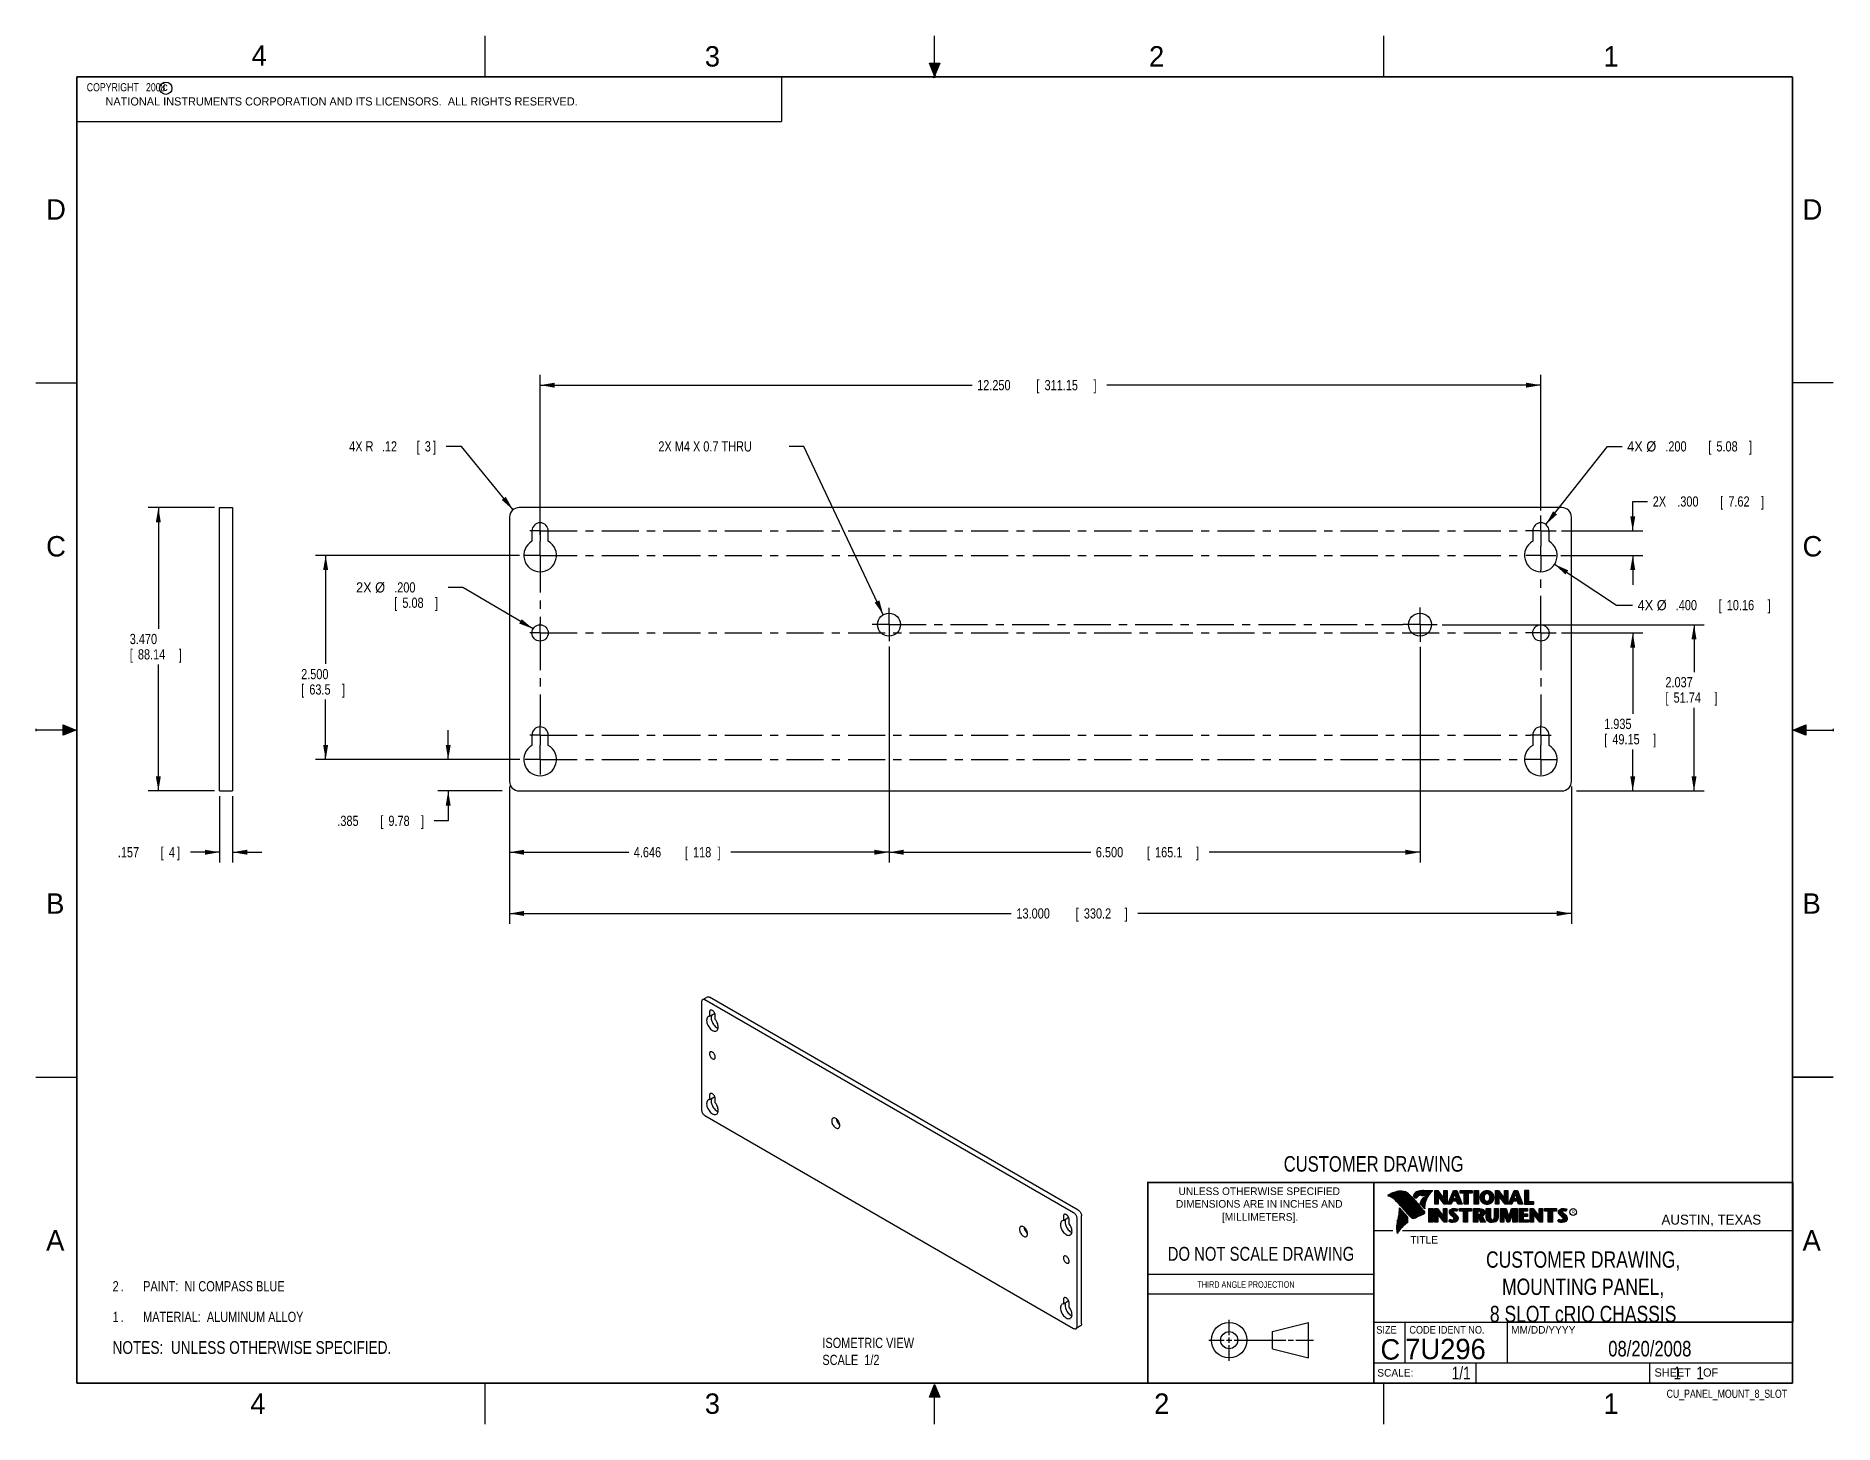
# Model space of a CAD drawing. Header units: inches. Extents: x 0 to 22, y 0 to 17.
import ezdxf
from ezdxf.enums import TextEntityAlignment as Align

# ---------------------------------------------------------------- set-up
doc = ezdxf.new("R2010")
doc.units = ezdxf.units.IN
doc.header["$LTSCALE"] = 1.21
doc.header["$MEASUREMENT"] = 0
doc.linetypes.add('CENTER', pattern=[0.6, 0.375, -0.075, 0.075, -0.075])
doc.layers.get('0').update_dxf_attribs({"linetype": 'CONTINUOUS'})
for name, color, linetype in [('DEFAULT_1', 7, 'CENTER'), ('DETAIL', 7, 'CONTINUOUS'), ('DIMENSIONS', 7, 'CONTINUOUS')]:
    doc.layers.add(name, color=color, linetype=linetype)
doc.styles.get("Standard").update_dxf_attribs({"font": 'txt', "width": 0.8})
doc.dimstyles.new('DIMSTYLE_1', dxfattribs={"dimtxt": 0.125, "dimasz": 0.18, "dimexe": 0.18, "dimexo": 0.0625, "dimgap": 0.09, "dimtad": 0, "dimtih": 1, "dimtoh": 1, "dimdec": 3, "dimzin": 4, "dimdsep": 46, "dimtxsty": 'STANDARD', "dimblk": '_FILLED', "dimblk1": '_FILLED', "dimblk2": '_FILLED', "dimcen": 0.09, "dimadec": 0, "dimazin": 0, "dimtp": 0.01, "dimtm": 0.01, "dimtfac": 1, "dimtdec": 3, "dimtofl": 0, "dimtmove": 0, "dimatfit": 3, "dimldrblk": '_FILLED', "dimfxl": 1, "dimtolj": 1, "dimtzin": 4, "dimarcsym": 0})
doc.dimstyles.new('DIMSTYLE_2', dxfattribs={"dimtxt": 0.125, "dimasz": 0.18, "dimexe": 0.18, "dimexo": 0.0625, "dimgap": 0.09, "dimtad": 0, "dimtih": 1, "dimtoh": 1, "dimzin": 4, "dimdsep": 46, "dimtxsty": 'STANDARD', "dimblk": '_FILLED', "dimblk1": '_FILLED', "dimblk2": '_FILLED', "dimcen": 0.09, "dimadec": 0, "dimazin": 0, "dimtp": 0.02, "dimtm": 0.02, "dimtfac": 1, "dimtofl": 0, "dimtmove": 0, "dimatfit": 3, "dimldrblk": '_FILLED', "dimfxl": 1, "dimtolj": 1, "dimtzin": 4, "dimarcsym": 0})
doc.dimstyles.new('DIMSTYLE_3', dxfattribs={"dimtxt": 0.125, "dimasz": 0.18, "dimexe": 0.18, "dimexo": 0.0625, "dimgap": 0.09, "dimtad": 0, "dimtih": 1, "dimtoh": 1, "dimdec": 3, "dimzin": 4, "dimdsep": 46, "dimtxsty": 'STANDARD', "dimblk": '_FILLED', "dimblk1": '_FILLED', "dimblk2": '_FILLED', "dimcen": 0.09, "dimadec": 0, "dimazin": 0, "dimtp": 0.01, "dimtm": 0.01, "dimtfac": 1, "dimtdec": 3, "dimtofl": 0, "dimtmove": 0, "dimatfit": 3, "dimldrblk": '_FILLED', "dimfxl": 1, "dimtolj": 1, "dimtzin": 4, "dimarcsym": 0})

msp = doc.modelspace()

# ---------------------------------------------------------------- texts
at = {"color": 2, "linetype": 'CONTINUOUS'}
for s, height, p in [('4', 0.25, (2.64, 16.6369)), ('3', 0.25, (8.1875, 16.625)), ('2', 0.25, (13.625, 16.625)), ('1', 0.25, (19.1875, 16.625)), ('c', 0.1, (1.5463, 16.328)), ('NATIONAL INSTRUMENTS CORPORATION AND ITS LICENSORS.  ALL RIGHTS RESERVED.', 0.1, (0.851, 16.1482)), ('D', 0.25, (0.125, 14.75)), ('D', 0.25, (21.625, 14.75)), ('C', 0.25, (0.125, 10.625)), ('C', 0.25, (21.625, 10.625)), ('B', 0.25, (0.125, 6.25)), ('B', 0.25, (21.625, 6.25)), ('R', 0.0418, (18.7972, 2.5749)), ('AUSTIN, TEXAS', 0.121576, (19.898, 2.4426)), ('A', 0.25, (0.125, 2.125)), ('TITLE', 0.093, (16.8235, 2.21)), ('A', 0.25, (21.625, 2.125)), ('MM/DD/YYYY', 0.093, (18.0565, 1.1072)), ('SCALE:', 0.093, (16.4187, 0.5815)), ('SHEET    OF', 0.1, (19.8121, 0.5815)), ('4', 0.25, (2.625, 0.125)), ('3', 0.25, (8.1875, 0.125)), ('2', 0.25, (13.6875, 0.125)), ('1', 0.25, (19.1875, 0.125))]:
    msp.add_text(s, height=height, dxfattribs=at).set_placement(p)
for s, height, width, p in [('  COPYRIGHT   2008', 0.1, 0.8, (0.5624, 16.3219)), ('THIRD ANGLE PROJECTION', 0.08, 0.8, (14.2178, 1.6686)), ('SIZE', 0.093, 0.9, (16.407, 1.1072)), ('CODE IDENT NO.', 0.093, 0.9, (16.8114, 1.1072))]:
    msp.add_text(s, height=height, dxfattribs=dict(at, width=width)).set_placement(p)
at = {"color": 7, "linetype": 'CONTINUOUS', "width": 0.8}
for s, height, p in [('CUSTOMER DRAWING', 0.19, (16.3742, 3.0911)), ('DO NOT SCALE DRAWING', 0.17, (14.9953, 1.9998)), ('08/20/2008', 0.19, (19.755, 0.8281))]:
    msp.add_text(s, height=height, dxfattribs=at).set_placement(p, align=Align.CENTER)
at = {"color": 2, "linetype": 'CONTINUOUS'}
for s, p in [('UNLESS OTHERWISE SPECIFIED', (14.9742, 2.8049)), ('DIMENSIONS ARE IN INCHES AND', (14.9742, 2.6501)), ('[MILLIMETERS].', (14.9844, 2.4899))]:
    msp.add_text(s, height=0.093, dxfattribs=at).set_placement(p, align=Align.CENTER)
at = {"color": 7, "linetype": 'CONTINUOUS'}
msp.add_text('C', height=0.25, dxfattribs=at).set_placement((16.5785, 0.7893), align=Align.CENTER)
msp.add_text('7U296', height=0.25, dxfattribs=at).set_placement((16.7614, 0.7941))
at = {"color": 7, "linetype": 'CONTINUOUS', "width": 0.8}
msp.add_text('1/1', height=0.15625, dxfattribs=at).set_placement((17.5623, 0.5469), align=Align.RIGHT)
at = {"color": 2, "linetype": 'CONTINUOUS', "width": 0.8}
msp.add_text('CU_PANEL_MOUNT_8_SLOT', height=0.1, dxfattribs=at).set_placement((21.4352, 0.3213), align=Align.RIGHT)
at = {"color": 7, "linetype": 'CONTINUOUS'}
for s, insert, char_height, width, attachment_point in [('CUSTOMER DRAWING,\\PMOUNTING PANEL,\\P8 SLOT cRIO CHASSIS', (18.9387, 2.1146), 0.2, 3.04, 2), ('     1    1', (19.8125, 0.7031), 0.15625, 1.375, 1)]:
    msp.add_mtext(s, dxfattribs=dict(at, insert=insert, char_height=char_height, width=width, attachment_point=attachment_point))
at = {"layer": 'DETAIL', "color": 2, "linetype": 'CONTINUOUS', "width": 0.8}
msp.add_text('2X M4 X 0.7 THRU', height=0.125, dxfattribs=at).set_placement((7.6188, 11.9108))
at = {"layer": 'DETAIL', "color": 2, "linetype": 'CONTINUOUS', "insert": (9.6266, 1.0567), "char_height": 0.125, "width": 1.4, "attachment_point": 1}
msp.add_mtext('ISOMETRIC VIEW\\PSCALE  1/2', dxfattribs=at)

# ---------------------------------------------------------------- blocks, each defined once
blk = doc.blocks.new('_FILLED')
at = {"color": 0, "linetype": 'BYBLOCK'}
blk.add_solid([(0, 0), (-1, 0.17), (-1, -0.17)], dxfattribs=at)
blk = doc.blocks.new('*D0')
at = {"layer": 'DIMENSIONS', "color": 2, "linetype": 'CONTINUOUS'}
for p, q in [((2.186, 11.223), (1.373, 11.223)), ((1.498, 11.223), (1.498, 9.739)), ((1.498, 7.753), (1.498, 9.302)), ((2.186, 7.753), (1.373, 7.753))]:
    blk.add_line(p, q, dxfattribs=at)
at = {"layer": 'DIMENSIONS', "color": 2, "linetype": 'CONTINUOUS', "xscale": 0.18, "yscale": 0.18, "zscale": 0.18}
for p, rotation in [((1.498, 11.223), 90), ((1.498, 7.753), 270)]:
    blk.add_blockref('_FILLED', p, dxfattribs=dict(at, rotation=rotation))
at = {"layer": 'DIMENSIONS', "color": 2, "linetype": 'CONTINUOUS', "width": 0.8}
for s, p in [('3.470', (1.148, 9.552)), ('[', (1.148, 9.364)), ('88.14', (1.248, 9.364)), (']', (1.748, 9.364))]:
    blk.add_text(s, height=0.125, dxfattribs=at).set_placement(p)
blk = doc.blocks.new('*D1')
at = {"layer": 'DIMENSIONS', "color": 2, "linetype": 'CONTINUOUS'}
for p, q in [((2.248, 7.691), (2.248, 6.878)), ((2.406, 7.691), (2.406, 6.878)), ((2.248, 7.003), (1.89, 7.003)), ((2.406, 7.003), (2.766, 7.003))]:
    blk.add_line(p, q, dxfattribs=at)
at = {"layer": 'DIMENSIONS', "color": 2, "linetype": 'CONTINUOUS', "xscale": 0.18, "yscale": 0.18, "zscale": 0.18}
blk.add_blockref('_FILLED', (2.248, 7.003), dxfattribs=at)
at = {"layer": 'DIMENSIONS', "color": 2, "linetype": 'CONTINUOUS', "xscale": 0.18, "yscale": 0.18, "zscale": 0.18, "rotation": 180}
blk.add_blockref('_FILLED', (2.406, 7.003), dxfattribs=at)
at = {"layer": 'DIMENSIONS', "color": 2, "linetype": 'CONTINUOUS', "width": 0.8}
for s, p in [('.157', (1.002, 6.941)), ('[', (1.527, 6.941)), ('4', (1.627, 6.941)), (']', (1.727, 6.941))]:
    blk.add_text(s, height=0.125, dxfattribs=at).set_placement(p)
blk = doc.blocks.new('*D2')
at = {"layer": 'DIMENSIONS', "color": 2, "linetype": 'CONTINUOUS'}
for p, q in [((5.046, 8.138), (5.046, 8.498)), ((5.924, 8.138), (4.921, 8.138)), ((5.706, 7.753), (4.921, 7.753)), ((5.046, 7.753), (5.046, 7.388)), ((5.046, 7.388), (4.876, 7.388))]:
    blk.add_line(p, q, dxfattribs=at)
at = {"layer": 'DIMENSIONS', "color": 2, "linetype": 'CONTINUOUS', "xscale": 0.18, "yscale": 0.18, "zscale": 0.18}
for p, rotation in [((5.046, 8.138), 270), ((5.046, 7.753), 90)]:
    blk.add_blockref('_FILLED', p, dxfattribs=dict(at, rotation=rotation))
at = {"layer": 'DIMENSIONS', "color": 2, "linetype": 'CONTINUOUS', "width": 0.8}
for s, p in [('.385', (3.689, 7.325)), ('[', (4.214, 7.325)), ('9.78', (4.314, 7.325)), (']', (4.714, 7.325))]:
    blk.add_text(s, height=0.125, dxfattribs=at).set_placement(p)
blk = doc.blocks.new('*D3')
at = {"layer": 'DIMENSIONS', "color": 2, "linetype": 'CONTINUOUS'}
for p, q in [((5.918, 10.638), (3.421, 10.638)), ((3.546, 10.638), (3.546, 9.309)), ((3.546, 8.138), (3.546, 8.872)), ((5.924, 8.138), (3.421, 8.138))]:
    blk.add_line(p, q, dxfattribs=at)
at = {"layer": 'DIMENSIONS', "color": 2, "linetype": 'CONTINUOUS', "xscale": 0.18, "yscale": 0.18, "zscale": 0.18}
for p, rotation in [((3.546, 10.638), 90), ((3.546, 8.138), 270)]:
    blk.add_blockref('_FILLED', p, dxfattribs=dict(at, rotation=rotation))
at = {"layer": 'DIMENSIONS', "color": 2, "linetype": 'CONTINUOUS', "width": 0.8}
for s, p in [('2.500', (3.246, 9.122)), ('[', (3.246, 8.934)), ('63.5', (3.346, 8.934)), (']', (3.746, 8.934))]:
    blk.add_text(s, height=0.125, dxfattribs=at).set_placement(p)
blk = doc.blocks.new('*D4')
at = {"layer": 'DIMENSIONS', "color": 2, "linetype": 'CONTINUOUS'}
for p, q in [((6.171, 10.891), (6.171, 12.848)), ((18.421, 11.189), (18.421, 12.848)), ((6.171, 12.723), (11.458, 12.723)), ((18.421, 12.723), (13.108, 12.723))]:
    blk.add_line(p, q, dxfattribs=at)
at = {"layer": 'DIMENSIONS', "color": 2, "linetype": 'CONTINUOUS', "xscale": 0.18, "yscale": 0.18, "zscale": 0.18, "rotation": 180}
blk.add_blockref('_FILLED', (6.171, 12.723), dxfattribs=at)
at = {"layer": 'DIMENSIONS', "color": 2, "linetype": 'CONTINUOUS', "xscale": 0.18, "yscale": 0.18, "zscale": 0.18}
blk.add_blockref('_FILLED', (18.421, 12.723), dxfattribs=at)
at = {"layer": 'DIMENSIONS', "color": 2, "linetype": 'CONTINUOUS', "width": 0.8}
for s, p in [('12.250', (11.521, 12.661)), ('[', (12.246, 12.661)), ('311.15', (12.346, 12.661)), (']', (12.946, 12.661))]:
    blk.add_text(s, height=0.125, dxfattribs=at).set_placement(p)
blk = doc.blocks.new('*D5')
at = {"layer": 'DIMENSIONS', "color": 2, "linetype": 'CONTINUOUS'}
for p, q in [((10.442, 9.523), (10.442, 6.878)), ((5.796, 7.675), (5.796, 6.878)), ((5.796, 7.003), (7.256, 7.003)), ((10.442, 7.003), (8.506, 7.003))]:
    blk.add_line(p, q, dxfattribs=at)
at = {"layer": 'DIMENSIONS', "color": 2, "linetype": 'CONTINUOUS', "xscale": 0.18, "yscale": 0.18, "zscale": 0.18, "rotation": 180}
blk.add_blockref('_FILLED', (5.796, 7.003), dxfattribs=at)
at = {"layer": 'DIMENSIONS', "color": 2, "linetype": 'CONTINUOUS', "xscale": 0.18, "yscale": 0.18, "zscale": 0.18}
blk.add_blockref('_FILLED', (10.442, 7.003), dxfattribs=at)
at = {"layer": 'DIMENSIONS', "color": 2, "linetype": 'CONTINUOUS', "width": 0.8}
for s, p in [('4.646', (7.318, 6.941)), ('[', (7.943, 6.941)), ('118', (8.043, 6.941)), (']', (8.343, 6.941))]:
    blk.add_text(s, height=0.125, dxfattribs=at).set_placement(p)
blk = doc.blocks.new('*D6')
at = {"layer": 'DIMENSIONS', "color": 2, "linetype": 'CONTINUOUS'}
for p, q in [((10.442, 9.523), (10.442, 6.878)), ((16.942, 9.519), (16.942, 6.878)), ((10.442, 7.003), (12.912, 7.003)), ((16.942, 7.003), (14.362, 7.003))]:
    blk.add_line(p, q, dxfattribs=at)
at = {"layer": 'DIMENSIONS', "color": 2, "linetype": 'CONTINUOUS', "xscale": 0.18, "yscale": 0.18, "zscale": 0.18, "rotation": 180}
blk.add_blockref('_FILLED', (10.442, 7.003), dxfattribs=at)
at = {"layer": 'DIMENSIONS', "color": 2, "linetype": 'CONTINUOUS', "xscale": 0.18, "yscale": 0.18, "zscale": 0.18}
blk.add_blockref('_FILLED', (16.942, 7.003), dxfattribs=at)
at = {"layer": 'DIMENSIONS', "color": 2, "linetype": 'CONTINUOUS', "width": 0.8}
for s, p in [('6.500', (12.974, 6.941)), ('[', (13.599, 6.941)), ('165.1', (13.699, 6.941)), (']', (14.199, 6.941))]:
    blk.add_text(s, height=0.125, dxfattribs=at).set_placement(p)
blk = doc.blocks.new('*D7')
at = {"layer": 'DIMENSIONS', "color": 2, "linetype": 'CONTINUOUS'}
for p, q in [((19.546, 10.938), (19.546, 11.299)), ((19.546, 11.299), (19.728, 11.299)), ((18.672, 10.938), (19.671, 10.938)), ((18.665, 10.638), (19.671, 10.638)), ((19.546, 10.638), (19.546, 10.278))]:
    blk.add_line(p, q, dxfattribs=at)
at = {"layer": 'DIMENSIONS', "color": 2, "linetype": 'CONTINUOUS', "xscale": 0.18, "yscale": 0.18, "zscale": 0.18}
for p, rotation in [((19.546, 10.938), 270), ((19.546, 10.638), 90)]:
    blk.add_blockref('_FILLED', p, dxfattribs=dict(at, rotation=rotation))
at = {"layer": 'DIMENSIONS', "color": 2, "linetype": 'CONTINUOUS', "width": 0.8}
for s, p in [('2X ', (19.791, 11.236)), ('.300', (20.091, 11.236)), ('[', (20.616, 11.236)), ('7.62', (20.716, 11.236)), (']', (21.116, 11.236))]:
    blk.add_text(s, height=0.125, dxfattribs=at).set_placement(p)
blk = doc.blocks.new('*D8')
at = {"layer": 'DIMENSIONS', "color": 2, "linetype": 'CONTINUOUS'}
for p, q in [((18.673, 9.688), (19.671, 9.688)), ((19.546, 9.688), (19.546, 8.699)), ((19.546, 7.753), (19.546, 8.262)), ((18.858, 7.753), (19.671, 7.753))]:
    blk.add_line(p, q, dxfattribs=at)
at = {"layer": 'DIMENSIONS', "color": 2, "linetype": 'CONTINUOUS', "xscale": 0.18, "yscale": 0.18, "zscale": 0.18}
for p, rotation in [((19.546, 9.688), 90), ((19.546, 7.753), 270)]:
    blk.add_blockref('_FILLED', p, dxfattribs=dict(at, rotation=rotation))
at = {"layer": 'DIMENSIONS', "color": 2, "linetype": 'CONTINUOUS', "width": 0.8}
for s, p in [('1.935', (19.196, 8.512)), ('[', (19.196, 8.324)), ('49.15', (19.296, 8.324)), (']', (19.796, 8.324))]:
    blk.add_text(s, height=0.125, dxfattribs=at).set_placement(p)
blk = doc.blocks.new('*D9')
at = {"layer": 'DIMENSIONS', "color": 2, "linetype": 'CONTINUOUS'}
for p, q in [((17.213, 9.79), (20.421, 9.79)), ((20.296, 9.79), (20.296, 9.21)), ((20.296, 7.753), (20.296, 8.773)), ((18.878, 7.753), (20.421, 7.753))]:
    blk.add_line(p, q, dxfattribs=at)
at = {"layer": 'DIMENSIONS', "color": 2, "linetype": 'CONTINUOUS', "xscale": 0.18, "yscale": 0.18, "zscale": 0.18}
for p, rotation in [((20.296, 9.79), 90), ((20.296, 7.753), 270)]:
    blk.add_blockref('_FILLED', p, dxfattribs=dict(at, rotation=rotation))
at = {"layer": 'DIMENSIONS', "color": 2, "linetype": 'CONTINUOUS', "width": 0.8}
for s, p in [('2.037', (19.946, 9.023)), ('[', (19.946, 8.835)), ('51.74', (20.046, 8.835)), (']', (20.546, 8.835))]:
    blk.add_text(s, height=0.125, dxfattribs=at).set_placement(p)
blk = doc.blocks.new('*D10')
at = {"layer": 'DIMENSIONS', "color": 2, "linetype": 'CONTINUOUS'}
for p, q in [((5.796, 7.809), (5.796, 6.128)), ((18.796, 7.809), (18.796, 6.128)), ((5.796, 6.253), (11.939, 6.253)), ((18.796, 6.253), (13.489, 6.253))]:
    blk.add_line(p, q, dxfattribs=at)
at = {"layer": 'DIMENSIONS', "color": 2, "linetype": 'CONTINUOUS', "xscale": 0.18, "yscale": 0.18, "zscale": 0.18, "rotation": 180}
blk.add_blockref('_FILLED', (5.796, 6.253), dxfattribs=at)
at = {"layer": 'DIMENSIONS', "color": 2, "linetype": 'CONTINUOUS', "xscale": 0.18, "yscale": 0.18, "zscale": 0.18}
blk.add_blockref('_FILLED', (18.796, 6.253), dxfattribs=at)
at = {"layer": 'DIMENSIONS', "color": 2, "linetype": 'CONTINUOUS', "width": 0.8}
for s, p in [('13.000', (12.002, 6.191)), ('[', (12.727, 6.191)), ('330.2', (12.827, 6.191)), (']', (13.327, 6.191))]:
    blk.add_text(s, height=0.125, dxfattribs=at).set_placement(p)
blk = doc.blocks.new('*D11')
at = {"layer": 'DIMENSIONS', "color": 2, "linetype": 'CONTINUOUS'}
for p, q in [((5.208, 11.973), (5.021, 11.973)), ((5.84, 11.197), (5.208, 11.973))]:
    blk.add_line(p, q, dxfattribs=at)
at = {"layer": 'DIMENSIONS', "color": 2, "linetype": 'CONTINUOUS', "xscale": 0.18, "yscale": 0.18, "zscale": 0.18, "rotation": 309.144036}
blk.add_blockref('_FILLED', (5.84, 11.197), dxfattribs=at)
at = {"layer": 'DIMENSIONS', "color": 2, "linetype": 'CONTINUOUS', "width": 0.8}
for s, p in [('4X R', (3.834, 11.911)), ('.12', (4.234, 11.911)), ('[', (4.659, 11.911)), ('3', (4.759, 11.911)), (']', (4.859, 11.911))]:
    blk.add_text(s, height=0.125, dxfattribs=at).set_placement(p)
blk = doc.blocks.new('*D12')
at = {"layer": 'DIMENSIONS', "color": 2, "linetype": 'CONTINUOUS'}
for p, q in [((5.227, 10.246), (5.047, 10.246)), ((6.085, 9.739), (5.227, 10.246))]:
    blk.add_line(p, q, dxfattribs=at)
at = {"layer": 'DIMENSIONS', "color": 2, "linetype": 'CONTINUOUS', "xscale": 0.18, "yscale": 0.18, "zscale": 0.18, "rotation": 329.430677}
blk.add_blockref('_FILLED', (6.085, 9.739), dxfattribs=at)
at = {"layer": 'DIMENSIONS', "color": 2, "linetype": 'CONTINUOUS'}
for s, width, p in [('2X %%c', 0.933333, (3.918, 10.184)), ('[', 0.8, (4.385, 9.996)), ('.200', 0.8, (4.385, 10.184)), (']', 0.8, (4.885, 9.996)), ('5.08', 0.8, (4.485, 9.996))]:
    blk.add_text(s, height=0.125, dxfattribs=dict(at, width=width)).set_placement(p)
blk = doc.blocks.new('*D13')
at = {"layer": 'DIMENSIONS', "color": 2, "linetype": 'CONTINUOUS'}
for p, q in [((18.483, 11.017), (19.236, 11.973)), ((19.236, 11.973), (19.416, 11.973))]:
    blk.add_line(p, q, dxfattribs=at)
at = {"layer": 'DIMENSIONS', "color": 2, "linetype": 'CONTINUOUS', "xscale": 0.18, "yscale": 0.18, "zscale": 0.18, "rotation": 231.784937}
blk.add_blockref('_FILLED', (18.483, 11.017), dxfattribs=at)
at = {"layer": 'DIMENSIONS', "color": 2, "linetype": 'CONTINUOUS'}
for s, width, p in [('4X %%c', 0.933333, (19.478, 11.911)), ('.200', 0.8, (19.945, 11.911)), ('[', 0.8, (20.47, 11.911)), ('5.08', 0.8, (20.57, 11.911)), (']', 0.8, (20.97, 11.911))]:
    blk.add_text(s, height=0.125, dxfattribs=dict(at, width=width)).set_placement(p)
blk = doc.blocks.new('*D14')
at = {"layer": 'DIMENSIONS', "color": 2, "linetype": 'CONTINUOUS'}
for p, q in [((18.589, 10.529), (19.349, 10.029)), ((19.349, 10.029), (19.543, 10.029))]:
    blk.add_line(p, q, dxfattribs=at)
at = {"layer": 'DIMENSIONS', "color": 2, "linetype": 'CONTINUOUS', "xscale": 0.18, "yscale": 0.18, "zscale": 0.18, "rotation": 146.70931}
blk.add_blockref('_FILLED', (18.589, 10.529), dxfattribs=at)
at = {"layer": 'DIMENSIONS', "color": 2, "linetype": 'CONTINUOUS'}
for s, width, p in [('4X %%c', 0.933333, (19.606, 9.967)), ('.400', 0.8, (20.072, 9.967)), ('[', 0.8, (20.597, 9.967)), ('10.16', 0.8, (20.697, 9.967)), (']', 0.8, (21.197, 9.967))]:
    blk.add_text(s, height=0.125, dxfattribs=dict(at, width=width)).set_placement(p)
blk = doc.blocks.new('NOTES_HEADER_BL0', base_point=(3.1215, 0.9375))
at = {"layer": 'DETAIL', "color": 2, "linetype": 'CONTINUOUS', "width": 0.8}
blk.add_text('NOTES:  UNLESS OTHERWISE SPECIFIED.', height=0.156, dxfattribs=at).set_placement((0.9375, 0.8595))
blk = doc.blocks.new('CUSTOM_NOTE_BL1', base_point=(2.375, 1.312))
at = {"layer": 'DETAIL', "color": 2, "linetype": 'CONTINUOUS', "width": 0.8}
for s, p in [('1', (0.938, 1.25)), ('MATERIAL:  ALUMINUM ALLOY', (1.312, 1.25)), ('.', (1.038, 1.25))]:
    blk.add_text(s, height=0.125, dxfattribs=at).set_placement(p)
blk = doc.blocks.new('CUSTOM_NOTE_BL2', base_point=(2.275, 1.687))
at = {"layer": 'DETAIL', "color": 2, "linetype": 'CONTINUOUS', "width": 0.8}
for s, p in [('2', (0.938, 1.625)), ('.', (1.038, 1.625)), ('PAINT:  NI COMPASS BLUE', (1.312, 1.625))]:
    blk.add_text(s, height=0.125, dxfattribs=at).set_placement(p)

# ---------------------------------------------------------------- dimensions: what is measured, and where the dimension line sits
at = {"layer": 'DIMENSIONS', "color": 2, "linetype": 'CONTINUOUS'}
for base, p1, p2, picture, middle in [((18.4214, 12.7233), (6.1714, 10.8913), (18.4214, 11.1889), '*D4', (12.2831, 12.7233)), ((10.4421, 7.0033), (5.7964, 7.675), (10.4421, 9.5234), '*D5', (7.881, 7.0033)), ((16.9421, 7.0033), (10.4421, 9.5234), (16.9421, 9.519), '*D6', (13.637, 7.0033)), ((18.7964, 6.2533), (5.7964, 7.8089), (18.7964, 7.8089), '*D10', (12.7145, 6.2533))]:
    dim = msp.add_linear_dim(base=base, p1=p1, p2=p2, dimstyle='DIMSTYLE_1', dxfattribs=at)
    dim.commit()
    dim.dimension.update_dxf_attribs({"geometry": picture, "text_midpoint": middle, "dimtype": 160})
dim = msp.add_radius_dim(center=(5.9145, 11.1052), mpoint=(5.8399, 11.1968), text='4X <>', dimstyle='DIMSTYLE_2', dxfattribs=at)
dim.commit()
dim.dimension.update_dxf_attribs({"geometry": '*D11', "text_midpoint": (4.3963, 11.9733), "dimtype": 164})
for p1, p2, text, picture, middle in [((18.4832, 11.0169), (18.3595, 10.8598), '4X <>', '*D13', (20.2739, 11.9733)), ((18.5886, 10.5286), (18.2542, 10.7481), '4X <>', '*D14', (20.4514, 10.0292)), ((6.0853, 9.7392), (6.2575, 9.6375), '2X <>', '*D12', (4.4512, 10.1524))]:
    dim = msp.add_diameter_dim_2p(p1=p1, p2=p2, text=text, dimstyle='DIMSTYLE_3', dxfattribs=at)
    dim.commit()
    dim.dimension.update_dxf_attribs({"geometry": picture, "text_midpoint": middle, "dimtype": 163})
dim = msp.add_linear_dim(base=(19.5464, 10.9383), p1=(18.6653, 10.6383), p2=(18.6719, 10.9383), angle=90, text='2X <>', dimstyle='DIMSTYLE_1', dxfattribs=at)
dim.commit()
dim.dimension.update_dxf_attribs({"geometry": '*D7', "text_midpoint": (20.5031, 11.2989), "dimtype": 160})
for base, p1, p2, angle, picture, middle in [((1.4983, 11.2233), (2.1858, 7.7533), (2.1858, 11.2233), 90, '*D0', (1.4983, 9.5204)), ((3.5464, 10.6383), (5.9241, 8.1383), (5.9184, 10.6383), 90, '*D3', (3.5464, 9.0907)), ((20.2964, 9.7903), (18.8785, 7.7533), (17.2134, 9.7903), 90, '*D9', (20.2964, 8.9914)), ((19.5464, 9.6883), (18.8583, 7.7533), (18.6729, 9.6883), 90, '*D8', (19.5464, 8.4806)), ((5.0464, 8.1383), (5.7063, 7.7533), (5.9241, 8.1383), 90, '*D2', (4.2512, 7.3878)), ((2.24833, 7.00333), (2.40581, 7.69083), (2.24833, 7.69083), 180, '*D1', (1.41463, 7.00333))]:
    dim = msp.add_linear_dim(base=base, p1=p1, p2=p2, angle=angle, dimstyle='DIMSTYLE_1', dxfattribs=at)
    dim.commit()
    dim.dimension.update_dxf_attribs({"geometry": picture, "text_midpoint": middle, "dimtype": 160})

# ---------------------------------------------------------------- hatches: boundary and pattern name
at = {"linetype": 'CONTINUOUS'}
for points in [[(11, 16.51), (10.9375, 16.6663), (11.0625, 16.6663)], [(0.3337, 8.5625), (0.49, 8.5), (0.3337, 8.4375)], [(21.6663, 8.5625), (21.6663, 8.4375), (21.51, 8.5)], [(10.9375, 0.3287), (11, 0.485), (11.0625, 0.3287)]]:
    msp.add_hatch(color=2, dxfattribs=at).paths.add_polyline_path(points)

# ---------------------------------------------------------------- linework, layer by layer
at = {"color": 2, "linetype": 'CONTINUOUS'}
for p, q in [((5.5, 16.5), (5.5, 17)), ((11, 16.485), (11, 17)), ((16.5, 16.5), (16.5, 17)), ((11, 16.51), (10.9375, 16.6663)), ((10.9375, 16.6663), (11.0625, 16.6663)), ((11.015, 16.515), (10.985, 16.485)), ((10.985, 16.485), (11, 16.515)), ((11.0625, 16.6663), (11, 16.51)), ((11, 16.485), (11.015, 16.515)), ((0.4999, 16.5), (9.1249, 16.5)), ((0.4999, 16.5), (0.4999, 15.9531)), ((9.1249, 16.5), (9.1249, 15.9531)), ((0.4999, 15.9531), (9.1249, 15.9531)), ((0, 12.75), (0.5, 12.75)), ((22, 12.75), (21.5, 12.75)), ((0, 8.515), (0, 8.485)), ((0.49, 8.5), (0, 8.5)), ((0.3337, 8.4375), (0.3337, 8.5625)), ((0.3337, 8.5625), (0.49, 8.5)), ((0.49, 8.5), (0.3337, 8.4375)), ((21.51, 8.5), (21.6663, 8.5625)), ((21.51, 8.5), (22, 8.5)), ((21.6663, 8.4375), (21.51, 8.5)), ((21.6663, 8.5625), (21.6663, 8.4375)), ((22, 8.515), (22, 8.485)), ((0, 4.25), (0.5, 4.25)), ((16.3737, 2.9596), (21.5037, 2.9596)), ((16.3737, 2.9596), (16.3737, 1.2496)), ((16.375, 2.96), (21.5, 2.96)), ((21.5037, 2.9596), (21.5037, 1.2496)), ((16.5578, 2.796), (16.5578, 2.7989)), ((16.5646, 2.7936), (16.5646, 2.8033)), ((16.5714, 2.7909), (16.5714, 2.8075)), ((16.5782, 2.788), (16.5782, 2.8116)), ((16.5851, 2.7849), (16.5851, 2.8154)), ((16.5919, 2.7815), (16.5919, 2.819)), ((16.5987, 2.7778), (16.5987, 2.8221)), ((16.6055, 2.7738), (16.6055, 2.8249)), ((16.6124, 2.7696), (16.6124, 2.8276)), ((16.6192, 2.765), (16.6192, 2.8301)), ((16.626, 2.7601), (16.626, 2.8325)), ((16.6329, 2.7549), (16.6329, 2.8347)), ((16.6397, 2.7492), (16.6397, 2.8367)), ((16.6465, 2.7431), (16.6465, 2.8386)), ((16.6533, 2.7366), (16.6533, 2.8403)), ((16.6602, 2.7295), (16.6602, 2.8419)), ((16.667, 2.7221), (16.667, 2.8435)), ((16.6738, 2.7146), (16.6738, 2.8449)), ((16.6806, 2.707), (16.6806, 2.8459)), ((16.6875, 2.6995), (16.6875, 2.8467)), ((16.7939, 2.533), (16.6919, 2.6489)), ((16.6943, 2.6918), (16.6943, 2.8472)), ((16.7011, 2.6841), (16.7011, 2.8474)), ((16.708, 2.6764), (16.708, 2.8474)), ((16.7148, 2.6685), (16.7148, 2.847)), ((16.7216, 2.6607), (16.7216, 2.8465)), ((16.7284, 2.6527), (16.7284, 2.8456)), ((16.7353, 2.6447), (16.7353, 2.8445)), ((16.7421, 2.6366), (16.7421, 2.8431)), ((16.7489, 2.6285), (16.7489, 2.8417)), ((16.7557, 2.6204), (16.7557, 2.84)), ((16.7626, 2.6125), (16.7626, 2.8378)), ((16.7694, 2.6046), (16.7694, 2.8352)), ((16.7762, 2.5968), (16.7762, 2.8321)), ((16.7831, 2.5891), (16.7831, 2.8284)), ((16.7899, 2.5815), (16.7899, 2.8242)), ((16.7967, 2.5739), (16.7967, 2.8193)), ((16.8035, 2.5665), (16.8035, 2.8136)), ((16.8104, 2.5591), (16.8104, 2.807)), ((16.8172, 2.5519), (16.8172, 2.7996)), ((16.824, 2.5447), (16.824, 2.7924)), ((16.8308, 2.5375), (16.8308, 2.7853)), ((16.8377, 2.5314), (16.8377, 2.7781)), ((16.8445, 2.5262), (16.8445, 2.7709)), ((16.8513, 2.523), (16.8513, 2.7637)), ((16.8581, 2.5224), (16.8581, 2.7565)), ((16.8864, 2.7664), (16.8632, 2.7937)), ((16.865, 2.5241), (16.865, 2.7493)), ((16.8877, 2.7723), (16.8682, 2.7952)), ((16.8718, 2.791), (16.8718, 2.8085)), ((16.8718, 2.527), (16.8718, 2.7421)), ((16.8786, 2.783), (16.8786, 2.8206)), ((16.8786, 2.5298), (16.8786, 2.7348)), ((16.8855, 2.7749), (16.8855, 2.8281)), ((16.8855, 2.5327), (16.8855, 2.727)), ((16.8923, 2.7747), (16.8923, 2.8335)), ((16.8923, 2.5356), (16.8923, 2.7187)), ((16.8991, 2.7788), (16.8991, 2.8375)), ((16.8991, 2.5385), (16.8991, 2.7104)), ((16.9059, 2.7837), (16.9059, 2.8408)), ((16.9059, 2.5415), (16.9059, 2.7022)), ((16.9128, 2.7896), (16.9128, 2.8436)), ((16.9128, 2.5446), (16.9128, 2.6939)), ((16.9196, 2.7966), (16.9196, 2.8459)), ((16.9196, 2.5477), (16.9196, 2.6856)), ((16.9264, 2.8018), (16.9264, 2.8477)), ((16.9264, 2.5508), (16.9264, 2.6774)), ((16.9332, 2.8053), (16.9332, 2.849)), ((16.9332, 2.554), (16.9332, 2.6691)), ((16.9401, 2.8077), (16.9401, 2.8499)), ((16.9401, 2.5573), (16.9401, 2.6608)), ((16.9616, 2.6797), (16.9434, 2.7005)), ((16.9469, 2.8082), (16.9469, 2.8509)), ((16.9469, 2.5606), (16.9469, 2.6526)), ((16.9653, 2.6828), (16.9492, 2.7013)), ((16.9537, 2.8069), (16.9537, 2.8518)), ((16.9537, 2.696), (16.9537, 2.7109)), ((16.9537, 2.5639), (16.9537, 2.6443)), ((16.9606, 2.8048), (16.9606, 2.8525)), ((16.9606, 2.6882), (16.9606, 2.7266)), ((16.9674, 2.8034), (16.9674, 2.8531)), ((16.9674, 2.6802), (16.9674, 2.7444)), ((16.9742, 2.8027), (16.9742, 2.8536)), ((16.9742, 2.672), (16.9742, 2.7568)), ((16.981, 2.8023), (16.981, 2.854)), ((16.981, 2.664), (16.981, 2.7634)), ((16.9838, 2.8589), (17.0997, 2.8607)), ((16.9839, 2.8541), (17.087, 2.8557)), ((16.9879, 2.802), (16.9879, 2.8542)), ((16.9879, 2.6563), (16.9879, 2.7665)), ((16.999, 2.637), (16.9946, 2.6418)), ((16.9947, 2.8019), (16.9947, 2.8543)), ((16.9947, 2.6748), (16.9947, 2.7683)), ((17.0015, 2.8005), (17.0015, 2.8544)), ((17.0015, 2.7195), (17.0015, 2.7694)), ((17.0083, 2.7963), (17.0083, 2.8545)), ((17.0083, 2.7388), (17.0083, 2.7698)), ((17.0152, 2.755), (17.0152, 2.8546)), ((17.022, 2.7691), (17.022, 2.8547)), ((17.0288, 2.7817), (17.0288, 2.8548)), ((17.0357, 2.7931), (17.0357, 2.8549)), ((17.0425, 2.8035), (17.0425, 2.855)), ((17.0493, 2.8131), (17.0493, 2.8551)), ((17.0561, 2.822), (17.0561, 2.8552)), ((17.063, 2.8303), (17.063, 2.8553)), ((17.0698, 2.8381), (17.0698, 2.8554)), ((17.0766, 2.8454), (17.0766, 2.8555)), ((17.1243, 2.8592), (17.1609, 2.8592)), ((17.1243, 2.6915), (17.1243, 2.8592)), ((17.1637, 2.6915), (17.1243, 2.6915)), ((17.1291, 2.8543), (17.1585, 2.8543)), ((17.1291, 2.6963), (17.1291, 2.8543)), ((17.1589, 2.6963), (17.1291, 2.6963)), ((17.1381, 2.6963), (17.1381, 2.8543)), ((17.1447, 2.6963), (17.1447, 2.8543)), ((17.1514, 2.6963), (17.1514, 2.8543)), ((17.1589, 2.8042), (17.1581, 2.8543)), ((17.1585, 2.8543), (17.2383, 2.7492)), ((17.2418, 2.6963), (17.1589, 2.8042)), ((17.1589, 2.8042), (17.1589, 2.6963)), ((17.1609, 2.8592), (17.2334, 2.7636)), ((17.2395, 2.6915), (17.1637, 2.7899)), ((17.1637, 2.7899), (17.1637, 2.6915)), ((17.1648, 2.7965), (17.1648, 2.8461)), ((17.1714, 2.7879), (17.1714, 2.8373)), ((17.1781, 2.7792), (17.1781, 2.8285)), ((17.1848, 2.7705), (17.1848, 2.8197)), ((17.1915, 2.7618), (17.1915, 2.8109)), ((17.1981, 2.7531), (17.1981, 2.8021)), ((17.2048, 2.7445), (17.2048, 2.7933)), ((17.2115, 2.7358), (17.2115, 2.7845)), ((17.2182, 2.7271), (17.2182, 2.7757)), ((17.2248, 2.7184), (17.2248, 2.7669)), ((17.2315, 2.7098), (17.2315, 2.7581)), ((17.2334, 2.8592), (17.2732, 2.8592)), ((17.2334, 2.7636), (17.2334, 2.8592)), ((17.2382, 2.7011), (17.2383, 2.7492)), ((17.2383, 2.8543), (17.2684, 2.8543)), ((17.2383, 2.7492), (17.2383, 2.8543)), ((17.2732, 2.6915), (17.2395, 2.6915)), ((17.2684, 2.6963), (17.2418, 2.6963)), ((17.2449, 2.6963), (17.2449, 2.8543)), ((17.2515, 2.6963), (17.2515, 2.8543)), ((17.2582, 2.6963), (17.2582, 2.8543)), ((17.2649, 2.6963), (17.2649, 2.8543)), ((17.2684, 2.8543), (17.2684, 2.6963)), ((17.2732, 2.8592), (17.2732, 2.6915)), ((17.2831, 2.6915), (17.3516, 2.8591)), ((17.3228, 2.6915), (17.2831, 2.6915)), ((17.2903, 2.6964), (17.3548, 2.8542)), ((17.3195, 2.6964), (17.2903, 2.6964)), ((17.2983, 2.6964), (17.2983, 2.7158)), ((17.3049, 2.6964), (17.3049, 2.7322)), ((17.3116, 2.6964), (17.3116, 2.7485)), ((17.3183, 2.6964), (17.3183, 2.7648)), ((17.3356, 2.7364), (17.3195, 2.6964)), ((17.3388, 2.7316), (17.3228, 2.6915)), ((17.325, 2.7101), (17.325, 2.7812)), ((17.3316, 2.7267), (17.3316, 2.7975)), ((17.394, 2.7364), (17.3356, 2.7364)), ((17.3383, 2.7364), (17.3383, 2.8138)), ((17.3905, 2.7316), (17.3388, 2.7316)), ((17.3409, 2.7533), (17.3624, 2.8228)), ((17.389, 2.7533), (17.3409, 2.7533)), ((17.345, 2.7666), (17.345, 2.8302)), ((17.345, 2.7364), (17.345, 2.7533)), ((17.3475, 2.7581), (17.3659, 2.8179)), ((17.3827, 2.7581), (17.3475, 2.7581)), ((17.3516, 2.8591), (17.3938, 2.8591)), ((17.3517, 2.7882), (17.3517, 2.8465)), ((17.3517, 2.7364), (17.3517, 2.7533)), ((17.3548, 2.8542), (17.3905, 2.8542)), ((17.3583, 2.8098), (17.3583, 2.8542)), ((17.3583, 2.7364), (17.3583, 2.7533)), ((17.3624, 2.8228), (17.3701, 2.8228)), ((17.365, 2.8228), (17.365, 2.8542)), ((17.365, 2.7364), (17.365, 2.7533)), ((17.3659, 2.8179), (17.3664, 2.8179)), ((17.3664, 2.8179), (17.3827, 2.7581)), ((17.3701, 2.8228), (17.389, 2.7533)), ((17.3717, 2.817), (17.3717, 2.8542)), ((17.3717, 2.7364), (17.3717, 2.7533)), ((17.3784, 2.7925), (17.3784, 2.8542)), ((17.3784, 2.7364), (17.3784, 2.7533)), ((17.385, 2.7679), (17.385, 2.8542)), ((17.385, 2.7364), (17.385, 2.7533)), ((17.3905, 2.8542), (17.4504, 2.6964)), ((17.4039, 2.6915), (17.3905, 2.7316)), ((17.3917, 2.7364), (17.3917, 2.851)), ((17.3938, 2.8591), (17.4574, 2.6915)), ((17.4074, 2.6964), (17.394, 2.7364)), ((17.3984, 2.7232), (17.3984, 2.8334)), ((17.4574, 2.6915), (17.4039, 2.6915)), ((17.4051, 2.7034), (17.4051, 2.8158)), ((17.4504, 2.6964), (17.4074, 2.6964)), ((17.4118, 2.6964), (17.4118, 2.7982)), ((17.4184, 2.6964), (17.4184, 2.7806)), ((17.4251, 2.6964), (17.4251, 2.763)), ((17.4318, 2.6964), (17.4318, 2.7455)), ((17.4327, 2.8591), (17.5802, 2.8591)), ((17.4327, 2.8278), (17.4327, 2.8591)), ((17.481, 2.8278), (17.4327, 2.8278)), ((17.4375, 2.8542), (17.5753, 2.8542)), ((17.4375, 2.8327), (17.4375, 2.8542)), ((17.4859, 2.8327), (17.4375, 2.8327)), ((17.4385, 2.6964), (17.4385, 2.7279)), ((17.4451, 2.8327), (17.4451, 2.8542)), ((17.4451, 2.6964), (17.4451, 2.7103)), ((17.4518, 2.8327), (17.4518, 2.8542)), ((17.4585, 2.8327), (17.4585, 2.8542)), ((17.4652, 2.8327), (17.4652, 2.8542)), ((17.4718, 2.8327), (17.4718, 2.8542)), ((17.4785, 2.8327), (17.4785, 2.8542)), ((17.481, 2.6915), (17.481, 2.8278)), ((17.5318, 2.6915), (17.481, 2.6915)), ((17.4859, 2.8327), (17.4852, 2.8542)), ((17.4859, 2.6964), (17.4859, 2.8327)), ((17.5269, 2.6964), (17.4859, 2.6964)), ((17.4919, 2.6964), (17.4919, 2.8542)), ((17.4985, 2.6964), (17.4985, 2.8542)), ((17.5052, 2.6964), (17.5052, 2.8542)), ((17.5119, 2.6964), (17.5119, 2.8542)), ((17.5186, 2.6964), (17.5186, 2.8542)), ((17.5269, 2.8327), (17.5252, 2.8542)), ((17.5753, 2.8327), (17.5269, 2.8327)), ((17.5269, 2.8327), (17.5269, 2.6964)), ((17.5802, 2.8278), (17.5318, 2.8278)), ((17.5318, 2.8278), (17.5318, 2.6915)), ((17.5319, 2.8327), (17.5319, 2.8542)), ((17.5386, 2.8327), (17.5386, 2.8542)), ((17.5453, 2.8327), (17.5453, 2.8542)), ((17.5519, 2.8327), (17.5519, 2.8542)), ((17.5586, 2.8327), (17.5586, 2.8542)), ((17.5653, 2.8327), (17.5653, 2.8542)), ((17.572, 2.8327), (17.572, 2.8542)), ((17.5753, 2.8542), (17.5753, 2.8327)), ((17.5802, 2.8591), (17.5802, 2.8278)), ((17.6059, 2.8591), (17.6565, 2.8591)), ((17.6059, 2.6915), (17.6059, 2.8591)), ((17.6565, 2.6915), (17.6059, 2.6915)), ((17.6108, 2.8542), (17.6516, 2.8542)), ((17.6108, 2.6964), (17.6108, 2.8542)), ((17.6516, 2.6964), (17.6108, 2.6964)), ((17.6187, 2.6964), (17.6187, 2.8542)), ((17.6254, 2.6964), (17.6254, 2.8542)), ((17.632, 2.6964), (17.632, 2.8542)), ((17.6387, 2.6964), (17.6387, 2.8542)), ((17.6454, 2.6964), (17.6454, 2.8542)), ((17.6516, 2.8542), (17.6516, 2.6964)), ((17.6565, 2.8591), (17.6565, 2.6915)), ((17.6849, 2.7803), (17.6851, 2.7836)), ((17.6849, 2.7769), (17.6849, 2.7803)), ((17.6849, 2.7735), (17.6849, 2.7769)), ((17.6851, 2.7701), (17.6849, 2.7735)), ((17.6851, 2.7836), (17.6853, 2.7869)), ((17.6854, 2.7668), (17.6851, 2.7701)), ((17.6853, 2.7869), (17.6857, 2.7901)), ((17.6859, 2.7634), (17.6854, 2.7668)), ((17.6857, 2.7901), (17.6862, 2.7933)), ((17.6864, 2.76), (17.6859, 2.7634)), ((17.6862, 2.7933), (17.6868, 2.7964)), ((17.687, 2.7567), (17.6864, 2.76)), ((17.6868, 2.7964), (17.6876, 2.7995)), ((17.6878, 2.7535), (17.687, 2.7567)), ((17.6876, 2.7995), (17.6884, 2.8024)), ((17.6886, 2.7503), (17.6878, 2.7535)), ((17.6884, 2.8024), (17.6893, 2.8053)), ((17.6895, 2.7471), (17.6886, 2.7503)), ((17.6893, 2.8053), (17.6904, 2.8081)), ((17.6905, 2.7441), (17.6895, 2.7471)), ((17.6904, 2.8081), (17.6915, 2.8108)), ((17.6905, 2.7441), (17.6904, 2.8081)), ((17.6917, 2.7411), (17.6905, 2.7441)), ((17.6915, 2.8108), (17.6928, 2.8135)), ((17.6929, 2.7383), (17.6917, 2.7411)), ((17.6928, 2.8135), (17.6942, 2.8161)), ((17.6942, 2.7355), (17.6929, 2.7383)), ((17.6942, 2.8161), (17.6957, 2.8186)), ((17.6956, 2.7327), (17.6942, 2.7355)), ((17.6971, 2.7301), (17.6956, 2.7327)), ((17.6957, 2.8186), (17.6973, 2.8211)), ((17.6971, 2.7301), (17.6973, 2.8211)), ((17.6987, 2.7275), (17.6971, 2.7301)), ((17.6973, 2.8211), (17.699, 2.8236)), ((17.7003, 2.725), (17.6987, 2.7275)), ((17.699, 2.8236), (17.7008, 2.826)), ((17.7021, 2.7226), (17.7003, 2.725)), ((17.7008, 2.826), (17.7028, 2.8284)), ((17.704, 2.7203), (17.7021, 2.7226)), ((17.7028, 2.8284), (17.7048, 2.8307)), ((17.704, 2.7203), (17.7048, 2.8307)), ((17.706, 2.7181), (17.704, 2.7203)), ((17.7048, 2.8307), (17.707, 2.833)), ((17.708, 2.7159), (17.706, 2.7181)), ((17.707, 2.833), (17.7092, 2.8351)), ((17.7102, 2.7138), (17.708, 2.7159)), ((17.7092, 2.8351), (17.7114, 2.8372)), ((17.7102, 2.7138), (17.7114, 2.8372)), ((17.7124, 2.7119), (17.7102, 2.7138)), ((17.7114, 2.8372), (17.7138, 2.8392)), ((17.7147, 2.71), (17.7124, 2.7119)), ((17.7138, 2.8392), (17.7162, 2.841)), ((17.717, 2.7082), (17.7147, 2.71)), ((17.7162, 2.841), (17.7186, 2.8427)), ((17.717, 2.7082), (17.7186, 2.8427)), ((17.7195, 2.7066), (17.717, 2.7082)), ((17.7186, 2.8427), (17.721, 2.8444)), ((17.722, 2.705), (17.7195, 2.7066)), ((17.721, 2.8444), (17.7235, 2.8459)), ((17.7246, 2.7036), (17.722, 2.705)), ((17.7235, 2.8459), (17.7261, 2.8472)), ((17.7246, 2.7036), (17.7235, 2.8459)), ((17.7273, 2.7022), (17.7246, 2.7036)), ((17.7261, 2.8472), (17.7287, 2.8485)), ((17.7267, 2.7789), (17.7268, 2.7812)), ((17.7267, 2.7766), (17.7267, 2.7789)), ((17.7267, 2.7743), (17.7267, 2.7766)), ((17.7268, 2.772), (17.7267, 2.7743)), ((17.7268, 2.7812), (17.7269, 2.7835)), ((17.7269, 2.7696), (17.7268, 2.772)), ((17.7269, 2.7835), (17.727, 2.7857)), ((17.727, 2.7673), (17.7269, 2.7696)), ((17.727, 2.7857), (17.7272, 2.7879)), ((17.7272, 2.765), (17.727, 2.7673)), ((17.7272, 2.7879), (17.7274, 2.79)), ((17.7274, 2.7628), (17.7272, 2.765)), ((17.7301, 2.701), (17.7273, 2.7022)), ((17.7274, 2.79), (17.7276, 2.7921)), ((17.7277, 2.7606), (17.7274, 2.7628)), ((17.7276, 2.7921), (17.7279, 2.7941)), ((17.728, 2.7584), (17.7277, 2.7606)), ((17.7279, 2.7941), (17.7282, 2.7961)), ((17.7283, 2.7563), (17.728, 2.7584)), ((17.7282, 2.7961), (17.7286, 2.798)), ((17.7287, 2.7543), (17.7283, 2.7563)), ((17.7286, 2.798), (17.729, 2.7998)), ((17.7287, 2.8485), (17.7314, 2.8497)), ((17.7291, 2.7523), (17.7287, 2.7543)), ((17.729, 2.7998), (17.7294, 2.8016)), ((17.7295, 2.7503), (17.7291, 2.7523)), ((17.7294, 2.8016), (17.7299, 2.8034)), ((17.73, 2.7485), (17.7295, 2.7503)), ((17.7299, 2.8034), (17.7304, 2.8051)), ((17.7306, 2.7466), (17.73, 2.7485)), ((17.7301, 2.701), (17.7305, 2.7469)), ((17.733, 2.6999), (17.7301, 2.701)), ((17.7304, 2.8051), (17.7309, 2.8068)), ((17.7311, 2.7449), (17.7306, 2.7466)), ((17.7309, 2.8068), (17.7316, 2.8085)), ((17.731, 2.807), (17.7314, 2.8497)), ((17.7318, 2.7431), (17.7311, 2.7449)), ((17.7314, 2.8497), (17.7342, 2.8508)), ((17.7316, 2.8085), (17.7322, 2.8101)), ((17.7324, 2.7414), (17.7318, 2.7431)), ((17.7322, 2.8101), (17.7329, 2.8117)), ((17.7331, 2.7398), (17.7324, 2.7414)), ((17.7329, 2.8117), (17.7337, 2.8133)), ((17.736, 2.6989), (17.733, 2.6999)), ((17.7339, 2.7382), (17.7331, 2.7398)), ((17.7337, 2.8133), (17.7345, 2.8149)), ((17.7347, 2.7366), (17.7339, 2.7382)), ((17.7342, 2.8508), (17.737, 2.8517)), ((17.7345, 2.8149), (17.7354, 2.8164)), ((17.7355, 2.7351), (17.7347, 2.7366)), ((17.7354, 2.8164), (17.7364, 2.8178)), ((17.7365, 2.7337), (17.7355, 2.7351)), ((17.7391, 2.698), (17.736, 2.6989)), ((17.7364, 2.8178), (17.7374, 2.8192)), ((17.7374, 2.7323), (17.7365, 2.7337)), ((17.737, 2.8517), (17.7399, 2.8526)), ((17.7374, 2.8193), (17.737, 2.8517)), ((17.7374, 2.8192), (17.7384, 2.8206)), ((17.7385, 2.7309), (17.7374, 2.7323)), ((17.7384, 2.8206), (17.7395, 2.8218)), ((17.7388, 2.698), (17.7384, 2.7309)), ((17.7396, 2.7296), (17.7385, 2.7309)), ((17.7423, 2.6972), (17.7391, 2.698)), ((17.7395, 2.8218), (17.7407, 2.823)), ((17.7408, 2.7283), (17.7396, 2.7296)), ((17.7399, 2.8526), (17.7429, 2.8534)), ((17.7407, 2.823), (17.742, 2.8241)), ((17.742, 2.7272), (17.7408, 2.7283)), ((17.742, 2.8241), (17.7432, 2.8252)), ((17.7433, 2.7261), (17.742, 2.7272)), ((17.7456, 2.6966), (17.7423, 2.6972)), ((17.7429, 2.8534), (17.7459, 2.8541)), ((17.7432, 2.8252), (17.7446, 2.8261)), ((17.7446, 2.725), (17.7433, 2.7261)), ((17.7446, 2.8261), (17.746, 2.827)), ((17.746, 2.7241), (17.7446, 2.725)), ((17.7455, 2.8267), (17.7455, 2.854)), ((17.7455, 2.6966), (17.7455, 2.7244)), ((17.7489, 2.696), (17.7456, 2.6966)), ((17.7459, 2.8541), (17.749, 2.8546)), ((17.746, 2.827), (17.7474, 2.8278)), ((17.7475, 2.7232), (17.746, 2.7241)), ((17.7474, 2.8278), (17.7488, 2.8285)), ((17.749, 2.7224), (17.7475, 2.7232)), ((17.7488, 2.8285), (17.7503, 2.8291)), ((17.7523, 2.6956), (17.7489, 2.696)), ((17.749, 2.8546), (17.7522, 2.8551)), ((17.7506, 2.7217), (17.749, 2.7224)), ((17.7503, 2.8291), (17.7519, 2.8297)), ((17.7522, 2.7212), (17.7506, 2.7217)), ((17.7519, 2.8297), (17.7535, 2.8301)), ((17.7522, 2.8551), (17.7553, 2.8554)), ((17.7522, 2.8298), (17.7522, 2.8551)), ((17.7538, 2.7207), (17.7522, 2.7212)), ((17.7522, 2.6956), (17.7522, 2.7212)), ((17.7557, 2.6953), (17.7523, 2.6956)), ((17.7535, 2.8301), (17.7551, 2.8305)), ((17.7555, 2.7203), (17.7538, 2.7207)), ((17.7551, 2.8305), (17.7567, 2.8308)), ((17.7553, 2.8554), (17.7585, 2.8556)), ((17.7572, 2.72), (17.7555, 2.7203)), ((17.7591, 2.6952), (17.7557, 2.6953)), ((17.7567, 2.8308), (17.7584, 2.8311)), ((17.7589, 2.7198), (17.7572, 2.72)), ((17.7584, 2.8311), (17.7601, 2.8312)), ((17.7585, 2.8556), (17.7616, 2.8557)), ((17.7589, 2.8311), (17.7589, 2.8556)), ((17.7606, 2.7197), (17.7589, 2.7198)), ((17.7589, 2.6952), (17.7589, 2.7198)), ((17.7625, 2.6951), (17.7591, 2.6952)), ((17.7601, 2.8312), (17.7618, 2.8312)), ((17.7624, 2.7198), (17.7606, 2.7197)), ((17.7616, 2.8557), (17.7648, 2.8556)), ((17.7618, 2.8312), (17.7636, 2.8311)), ((17.7641, 2.7199), (17.7624, 2.7198)), ((17.7659, 2.6952), (17.7625, 2.6951)), ((17.7636, 2.8311), (17.7653, 2.831)), ((17.7658, 2.7201), (17.7641, 2.7199)), ((17.7648, 2.8556), (17.768, 2.8555)), ((17.7653, 2.831), (17.767, 2.8307)), ((17.7655, 2.6952), (17.7659, 2.7201)), ((17.7675, 2.7204), (17.7658, 2.7201)), ((17.7692, 2.6953), (17.7659, 2.6952)), ((17.767, 2.8307), (17.7686, 2.8304)), ((17.7692, 2.7208), (17.7675, 2.7204)), ((17.7676, 2.8306), (17.768, 2.8555)), ((17.768, 2.8555), (17.7711, 2.8552)), ((17.7686, 2.8304), (17.7703, 2.83)), ((17.7709, 2.7213), (17.7692, 2.7208)), ((17.7724, 2.6956), (17.7692, 2.6953)), ((17.7703, 2.83), (17.7719, 2.8295)), ((17.7725, 2.7218), (17.7709, 2.7213)), ((17.7711, 2.8552), (17.7742, 2.8548)), ((17.7719, 2.8295), (17.7734, 2.8289)), ((17.7722, 2.6956), (17.7725, 2.7218)), ((17.7756, 2.6961), (17.7724, 2.6956)), ((17.7741, 2.7224), (17.7725, 2.7218)), ((17.7734, 2.8289), (17.775, 2.8283)), ((17.7739, 2.8287), (17.7742, 2.8548)), ((17.7756, 2.7231), (17.7741, 2.7224)), ((17.7742, 2.8548), (17.7773, 2.8542)), ((17.775, 2.8283), (17.7764, 2.8276)), ((17.7771, 2.7238), (17.7756, 2.7231)), ((17.7788, 2.6966), (17.7756, 2.6961)), ((17.7764, 2.8276), (17.7778, 2.8268)), ((17.7785, 2.7246), (17.7771, 2.7238)), ((17.7773, 2.8542), (17.7804, 2.8536)), ((17.7778, 2.8268), (17.7792, 2.826)), ((17.7798, 2.7255), (17.7785, 2.7246)), ((17.7819, 2.6972), (17.7788, 2.6966)), ((17.7789, 2.6966), (17.7792, 2.7251)), ((17.7792, 2.826), (17.7805, 2.8251)), ((17.7811, 2.7265), (17.7798, 2.7255)), ((17.7801, 2.8254), (17.7804, 2.8536)), ((17.7804, 2.8536), (17.7834, 2.8528)), ((17.7805, 2.8251), (17.7817, 2.8242)), ((17.7824, 2.7276), (17.7811, 2.7265)), ((17.7817, 2.8242), (17.7829, 2.8232)), ((17.785, 2.698), (17.7819, 2.6972)), ((17.7835, 2.7287), (17.7824, 2.7276)), ((17.7829, 2.8232), (17.784, 2.8221)), ((17.7834, 2.8528), (17.7864, 2.8519)), ((17.7846, 2.7299), (17.7835, 2.7287)), ((17.784, 2.8221), (17.785, 2.821)), ((17.7857, 2.7312), (17.7846, 2.7299)), ((17.785, 2.821), (17.786, 2.8198)), ((17.788, 2.6989), (17.785, 2.698)), ((17.7867, 2.7326), (17.7857, 2.7312)), ((17.786, 2.8198), (17.7869, 2.8186)), ((17.7864, 2.8519), (17.7893, 2.8509)), ((17.7867, 2.8189), (17.7864, 2.8519)), ((17.7876, 2.734), (17.7867, 2.7326)), ((17.7869, 2.8186), (17.7878, 2.8173)), ((17.7884, 2.7354), (17.7876, 2.734)), ((17.788, 2.6989), (17.7876, 2.734)), ((17.7878, 2.8173), (17.7886, 2.816)), ((17.791, 2.7), (17.788, 2.6989)), ((17.7892, 2.7369), (17.7884, 2.7354)), ((17.7886, 2.816), (17.7894, 2.8146)), ((17.79, 2.7385), (17.7892, 2.7369)), ((17.7893, 2.8509), (17.7922, 2.8498)), ((17.7894, 2.8146), (17.7901, 2.8132)), ((17.7907, 2.7401), (17.79, 2.7385)), ((17.7901, 2.8132), (17.7908, 2.8116)), ((17.7914, 2.7417), (17.7907, 2.7401)), ((17.7908, 2.8116), (17.7914, 2.8101)), ((17.7939, 2.7012), (17.791, 2.7)), ((17.7914, 2.8101), (17.7921, 2.8084)), ((17.792, 2.7434), (17.7914, 2.7417)), ((17.7926, 2.7451), (17.792, 2.7434)), ((17.7921, 2.8084), (17.7927, 2.8067)), ((17.7922, 2.8498), (17.795, 2.8486)), ((17.7927, 2.8065), (17.7922, 2.8498)), ((17.7932, 2.7469), (17.7926, 2.7451)), ((17.7927, 2.8067), (17.7932, 2.8048)), ((17.7932, 2.8048), (17.7938, 2.8029)), ((17.7938, 2.7487), (17.7932, 2.7469)), ((17.7939, 2.7012), (17.7934, 2.7475)), ((17.7938, 2.8029), (17.7943, 2.801)), ((17.7943, 2.7506), (17.7938, 2.7487)), ((17.7968, 2.7025), (17.7939, 2.7012)), ((17.7943, 2.801), (17.7948, 2.799)), ((17.7947, 2.7525), (17.7943, 2.7506)), ((17.7952, 2.7545), (17.7947, 2.7525)), ((17.7948, 2.799), (17.7952, 2.7969)), ((17.795, 2.8486), (17.7977, 2.8472)), ((17.7952, 2.7969), (17.7956, 2.7947)), ((17.7956, 2.7565), (17.7952, 2.7545)), ((17.7956, 2.7947), (17.7959, 2.7925)), ((17.7959, 2.7586), (17.7956, 2.7565)), ((17.7959, 2.7925), (17.7962, 2.7903)), ((17.7962, 2.7608), (17.7959, 2.7586)), ((17.7962, 2.7903), (17.7964, 2.7881)), ((17.7965, 2.7629), (17.7962, 2.7608)), ((17.7964, 2.7881), (17.7966, 2.7858)), ((17.7967, 2.7652), (17.7965, 2.7629)), ((17.7966, 2.7858), (17.7968, 2.7835)), ((17.7968, 2.7674), (17.7967, 2.7652)), ((17.7968, 2.7835), (17.7969, 2.7812)), ((17.7969, 2.7697), (17.7968, 2.7674)), ((17.7995, 2.7039), (17.7968, 2.7025)), ((17.7969, 2.7812), (17.797, 2.7789)), ((17.797, 2.7719), (17.7969, 2.7697)), ((17.797, 2.7789), (17.797, 2.7765)), ((17.797, 2.7765), (17.797, 2.7742)), ((17.797, 2.7742), (17.797, 2.7719)), ((17.7977, 2.8472), (17.8004, 2.8458)), ((17.7995, 2.7039), (17.8004, 2.8458)), ((17.8023, 2.7054), (17.7995, 2.7039)), ((17.8004, 2.8458), (17.8031, 2.8443)), ((17.8049, 2.707), (17.8023, 2.7054)), ((17.8031, 2.8443), (17.8056, 2.8426)), ((17.8074, 2.7088), (17.8049, 2.707)), ((17.8056, 2.8426), (17.8081, 2.8409)), ((17.8074, 2.7088), (17.8081, 2.8409)), ((17.8098, 2.7106), (17.8074, 2.7088)), ((17.8081, 2.8409), (17.8105, 2.839)), ((17.8121, 2.7125), (17.8098, 2.7106)), ((17.8105, 2.839), (17.8128, 2.8371)), ((17.8143, 2.7145), (17.8121, 2.7125)), ((17.8128, 2.8371), (17.815, 2.8351)), ((17.8143, 2.7145), (17.8128, 2.8371)), ((17.8164, 2.7166), (17.8143, 2.7145)), ((17.815, 2.8351), (17.8171, 2.833)), ((17.8184, 2.7188), (17.8164, 2.7166)), ((17.8171, 2.833), (17.8192, 2.8308)), ((17.8203, 2.721), (17.8184, 2.7188)), ((17.8192, 2.8308), (17.8211, 2.8285)), ((17.8203, 2.721), (17.8211, 2.8285)), ((17.8221, 2.7234), (17.8203, 2.721)), ((17.8211, 2.8285), (17.823, 2.8262)), ((17.8239, 2.7258), (17.8221, 2.7234)), ((17.823, 2.8262), (17.8247, 2.8238)), ((17.8255, 2.7283), (17.8239, 2.7258)), ((17.8247, 2.8238), (17.8264, 2.8214)), ((17.8271, 2.7309), (17.8255, 2.7283)), ((17.8264, 2.8214), (17.8279, 2.8189)), ((17.8271, 2.7309), (17.8279, 2.8189)), ((17.8286, 2.7335), (17.8271, 2.7309)), ((17.8279, 2.8189), (17.8294, 2.8163)), ((17.83, 2.7362), (17.8286, 2.7335)), ((17.8294, 2.8163), (17.8307, 2.8137)), ((17.8313, 2.7389), (17.83, 2.7362)), ((17.8307, 2.8137), (17.8319, 2.811)), ((17.8325, 2.7417), (17.8313, 2.7389)), ((17.8319, 2.811), (17.8331, 2.8082)), ((17.8336, 2.7446), (17.8325, 2.7417)), ((17.8331, 2.8082), (17.8341, 2.8053)), ((17.8347, 2.7475), (17.8336, 2.7446)), ((17.8341, 2.8053), (17.835, 2.8024)), ((17.8347, 2.7475), (17.8341, 2.8053)), ((17.8356, 2.7505), (17.8347, 2.7475)), ((17.835, 2.8024), (17.8359, 2.7993)), ((17.8364, 2.7535), (17.8356, 2.7505)), ((17.8359, 2.7993), (17.8366, 2.7961)), ((17.837, 2.7566), (17.8364, 2.7535)), ((17.8366, 2.7961), (17.8373, 2.7929)), ((17.8376, 2.7598), (17.837, 2.7566)), ((17.8373, 2.7929), (17.8378, 2.7896)), ((17.8381, 2.763), (17.8376, 2.7598)), ((17.8378, 2.7896), (17.8382, 2.7863)), ((17.8385, 2.7663), (17.8381, 2.763)), ((17.8382, 2.7863), (17.8386, 2.783)), ((17.8387, 2.7696), (17.8385, 2.7663)), ((17.8386, 2.783), (17.8388, 2.7796)), ((17.8388, 2.7729), (17.8387, 2.7696)), ((17.8388, 2.7796), (17.8389, 2.7762)), ((17.8389, 2.7762), (17.8388, 2.7729)), ((17.8673, 2.8592), (17.9039, 2.8592)), ((17.8673, 2.6915), (17.8673, 2.8592)), ((17.9067, 2.6915), (17.8673, 2.6915)), ((17.8721, 2.8543), (17.9015, 2.8543)), ((17.8721, 2.6963), (17.8721, 2.8543)), ((17.9019, 2.6963), (17.8721, 2.6963)), ((17.879, 2.6963), (17.879, 2.8543)), ((17.8874, 2.6963), (17.8874, 2.8543)), ((17.8941, 2.6963), (17.8941, 2.8543)), ((17.8991, 2.8543), (17.9019, 2.8042)), ((17.9015, 2.8543), (17.9813, 2.7492)), ((17.9848, 2.6963), (17.9019, 2.8042)), ((17.9019, 2.8042), (17.9019, 2.6963)), ((17.9039, 2.8592), (17.9764, 2.7636)), ((17.9057, 2.7992), (17.9057, 2.8487)), ((17.9824, 2.6915), (17.9067, 2.7899)), ((17.9067, 2.7899), (17.9067, 2.6915)), ((17.9124, 2.7905), (17.9124, 2.8399)), ((17.9191, 2.7818), (17.9191, 2.8311)), ((17.9258, 2.7731), (17.9258, 2.8223)), ((17.9324, 2.7645), (17.9324, 2.8135)), ((17.9391, 2.7558), (17.9391, 2.8047)), ((17.9458, 2.7471), (17.9458, 2.7959)), ((17.9525, 2.7384), (17.9525, 2.7871)), ((17.9591, 2.7297), (17.9591, 2.7783)), ((17.9658, 2.7211), (17.9658, 2.7695)), ((17.9725, 2.7124), (17.9725, 2.7607)), ((17.9764, 2.8592), (18.0162, 2.8592)), ((17.9764, 2.7636), (17.9764, 2.8592)), ((17.9792, 2.7037), (17.9813, 2.7492)), ((17.9813, 2.8543), (18.0114, 2.8543)), ((17.9813, 2.7492), (17.9813, 2.8543)), ((18.0162, 2.6915), (17.9824, 2.6915)), ((18.0114, 2.6963), (17.9848, 2.6963)), ((17.9858, 2.695), (17.9858, 2.8543)), ((17.9925, 2.6963), (17.9925, 2.8543)), ((17.9992, 2.6963), (17.9992, 2.8543)), ((18.0059, 2.6963), (18.0059, 2.8543)), ((18.0114, 2.8543), (18.0114, 2.6963)), ((18.0162, 2.8592), (18.0162, 2.6915)), ((18.0262, 2.6915), (18.0946, 2.8591)), ((18.0658, 2.6915), (18.0262, 2.6915)), ((18.0334, 2.6964), (18.0979, 2.8542)), ((18.0625, 2.6964), (18.0334, 2.6964)), ((18.0392, 2.6964), (18.0392, 2.7107)), ((18.0459, 2.6964), (18.0459, 2.727)), ((18.0526, 2.6964), (18.0526, 2.7434)), ((18.0593, 2.6964), (18.0593, 2.7597)), ((18.0786, 2.7364), (18.0625, 2.6964)), ((18.0819, 2.7316), (18.0658, 2.6915)), ((18.0659, 2.7048), (18.0659, 2.776)), ((18.0726, 2.7214), (18.0726, 2.7924)), ((18.137, 2.7364), (18.0786, 2.7364)), ((18.0793, 2.7364), (18.0793, 2.8087)), ((18.1335, 2.7316), (18.0819, 2.7316)), ((18.084, 2.7533), (18.1054, 2.8228)), ((18.1321, 2.7533), (18.084, 2.7533)), ((18.086, 2.7364), (18.086, 2.825)), ((18.0905, 2.7581), (18.109, 2.8179)), ((18.1258, 2.7581), (18.0905, 2.7581)), ((18.0926, 2.7814), (18.0926, 2.8414)), ((18.0926, 2.7364), (18.0926, 2.7533)), ((18.0946, 2.8591), (18.1369, 2.8591)), ((18.0979, 2.8542), (18.1336, 2.8542)), ((18.0993, 2.803), (18.0993, 2.8542)), ((18.0993, 2.7364), (18.0993, 2.7533)), ((18.1054, 2.8228), (18.1132, 2.8228)), ((18.106, 2.8228), (18.106, 2.8542)), ((18.106, 2.7364), (18.106, 2.7533)), ((18.109, 2.8179), (18.1095, 2.8179)), ((18.1095, 2.8179), (18.1258, 2.7581)), ((18.1127, 2.8228), (18.1127, 2.8542)), ((18.1127, 2.7364), (18.1127, 2.7533)), ((18.1132, 2.8228), (18.1321, 2.7533)), ((18.1193, 2.8002), (18.1193, 2.8542)), ((18.1193, 2.7364), (18.1193, 2.7533)), ((18.126, 2.7756), (18.126, 2.8542)), ((18.126, 2.7364), (18.126, 2.7533)), ((18.1327, 2.7364), (18.1327, 2.8542)), ((18.147, 2.6915), (18.1335, 2.7316)), ((18.1336, 2.8542), (18.1935, 2.6964)), ((18.1369, 2.8591), (18.2005, 2.6915)), ((18.1505, 2.6964), (18.137, 2.7364)), ((18.1394, 2.7295), (18.1394, 2.8389)), ((18.146, 2.7096), (18.146, 2.8213)), ((18.2005, 2.6915), (18.147, 2.6915)), ((18.1935, 2.6964), (18.1505, 2.6964)), ((18.1527, 2.6964), (18.1527, 2.8038)), ((18.1594, 2.6964), (18.1594, 2.7862)), ((18.1661, 2.6964), (18.1661, 2.7686)), ((18.1727, 2.6964), (18.1727, 2.751)), ((18.1794, 2.6964), (18.1794, 2.7334)), ((18.1861, 2.6964), (18.1861, 2.7158)), ((18.272, 2.8591), (18.2214, 2.8591)), ((18.2214, 2.8591), (18.2214, 2.6915)), ((18.2214, 2.6915), (18.3332, 2.6915)), ((18.2671, 2.8542), (18.2262, 2.8542)), ((18.2262, 2.8542), (18.2262, 2.6964)), ((18.2262, 2.6964), (18.3284, 2.6964)), ((18.2328, 2.6964), (18.2328, 2.8542)), ((18.2395, 2.6964), (18.2395, 2.8542)), ((18.2462, 2.6964), (18.2462, 2.8542)), ((18.2529, 2.6964), (18.2529, 2.8542)), ((18.2595, 2.6964), (18.2595, 2.8542)), ((18.2662, 2.6964), (18.2662, 2.7179)), ((18.2671, 2.7179), (18.2671, 2.8542)), ((18.3284, 2.7179), (18.2671, 2.7179)), ((18.272, 2.7227), (18.272, 2.8591)), ((18.3332, 2.7227), (18.272, 2.7227)), ((18.2729, 2.6964), (18.2729, 2.7179)), ((18.2796, 2.6964), (18.2796, 2.7179)), ((18.2862, 2.6964), (18.2862, 2.7179)), ((18.2929, 2.6964), (18.2929, 2.7179)), ((18.2996, 2.6964), (18.2996, 2.7179)), ((18.3063, 2.6964), (18.3063, 2.7179)), ((18.3129, 2.6964), (18.3129, 2.7179)), ((18.3196, 2.6964), (18.3196, 2.7179)), ((18.3284, 2.6964), (18.3284, 2.7179)), ((18.3332, 2.6915), (18.3332, 2.7227)), ((18.6766, 2.6393), (18.695, 2.6413)), ((18.695, 2.6413), (18.7074, 2.6405)), ((16.667, 2.3482), (16.667, 2.477)), ((16.6738, 2.3584), (16.6738, 2.4982)), ((16.6806, 2.368), (16.6806, 2.52)), ((16.6875, 2.377), (16.6875, 2.5502)), ((16.6943, 2.3857), (16.6943, 2.603)), ((16.789, 2.5312), (16.6964, 2.6365)), ((16.7011, 2.3939), (16.7011, 2.6311)), ((16.708, 2.4018), (16.708, 2.6233)), ((16.7148, 2.4093), (16.7148, 2.6156)), ((16.7216, 2.4165), (16.7216, 2.6078)), ((16.7284, 2.4233), (16.7284, 2.6001)), ((16.7353, 2.4299), (16.7353, 2.5923)), ((16.7421, 2.4363), (16.7421, 2.5846)), ((16.7489, 2.4424), (16.7489, 2.5768)), ((16.7557, 2.4482), (16.7557, 2.569)), ((16.7626, 2.4538), (16.7626, 2.5613)), ((16.7694, 2.4592), (16.7694, 2.5535)), ((16.7762, 2.4644), (16.7762, 2.5458)), ((16.7831, 2.4694), (16.7831, 2.538)), ((16.788, 2.4729), (16.789, 2.5312)), ((16.7927, 2.4704), (16.7939, 2.533)), ((16.9606, 2.5673), (16.9606, 2.6361)), ((16.9674, 2.5708), (16.9674, 2.6278)), ((16.9742, 2.5743), (16.9742, 2.6195)), ((16.981, 2.5778), (16.981, 2.6113)), ((16.9879, 2.5814), (16.9879, 2.603)), ((16.9947, 2.5853), (16.9947, 2.5948)), ((17.0482, 2.6383), (17.0988, 2.6383)), ((17.0482, 2.4708), (17.0482, 2.6383)), ((17.0988, 2.4708), (17.0482, 2.4708)), ((17.0531, 2.6334), (17.0939, 2.6334)), ((17.0531, 2.4756), (17.0531, 2.6334)), ((17.0939, 2.4756), (17.0531, 2.4756)), ((17.0577, 2.4756), (17.0577, 2.6334)), ((17.0644, 2.4756), (17.0644, 2.6334)), ((17.071, 2.4756), (17.071, 2.6334)), ((17.0777, 2.4756), (17.0777, 2.6334)), ((17.0844, 2.4756), (17.0844, 2.6334)), ((17.0911, 2.4756), (17.0911, 2.6334)), ((17.0939, 2.6334), (17.0939, 2.4756)), ((17.0988, 2.6383), (17.0988, 2.4708)), ((17.1205, 2.6385), (17.1571, 2.6385)), ((17.1205, 2.4708), (17.1205, 2.6385)), ((17.1599, 2.4708), (17.1205, 2.4708)), ((17.1253, 2.6336), (17.1547, 2.6336)), ((17.1253, 2.4756), (17.1253, 2.6336)), ((17.1551, 2.4756), (17.1253, 2.4756)), ((17.1311, 2.4756), (17.1311, 2.6336)), ((17.1378, 2.4756), (17.1378, 2.6336)), ((17.1445, 2.4756), (17.1445, 2.6336)), ((17.1511, 2.4756), (17.1511, 2.6336)), ((17.1547, 2.6336), (17.2345, 2.5284)), ((17.238, 2.4756), (17.1551, 2.5834)), ((17.1551, 2.5834), (17.1551, 2.4756)), ((17.1571, 2.6385), (17.2296, 2.5429)), ((17.1578, 2.5799), (17.1578, 2.6295)), ((17.2356, 2.4708), (17.1599, 2.5692)), ((17.1599, 2.5692), (17.1599, 2.4708)), ((17.1645, 2.5712), (17.1645, 2.6207)), ((17.1712, 2.5625), (17.1712, 2.6119)), ((17.1778, 2.5539), (17.1778, 2.6031)), ((17.1845, 2.5452), (17.1845, 2.5943)), ((17.1912, 2.5365), (17.1912, 2.5855)), ((17.1979, 2.5278), (17.1979, 2.5767)), ((17.2045, 2.5192), (17.2045, 2.5679)), ((17.2112, 2.5105), (17.2112, 2.5591)), ((17.2179, 2.5018), (17.2179, 2.5503)), ((17.2246, 2.4931), (17.2246, 2.5415)), ((17.2296, 2.6385), (17.2694, 2.6385)), ((17.2296, 2.5429), (17.2296, 2.6385)), ((17.2312, 2.4844), (17.2312, 2.5327)), ((17.2345, 2.6336), (17.2646, 2.6336)), ((17.2345, 2.5284), (17.2345, 2.6336)), ((17.2694, 2.4708), (17.2356, 2.4708)), ((17.2379, 2.4756), (17.2379, 2.6336)), ((17.2646, 2.4756), (17.238, 2.4756)), ((17.2446, 2.4756), (17.2446, 2.6336)), ((17.2513, 2.4756), (17.2513, 2.6336)), ((17.2579, 2.4756), (17.2579, 2.6336)), ((17.2646, 2.6336), (17.2646, 2.4756)), ((17.2694, 2.6385), (17.2694, 2.4708)), ((17.2931, 2.483), (17.3081, 2.5106)), ((17.3026, 2.4766), (17.2931, 2.483)), ((17.2995, 2.4845), (17.3097, 2.5034)), ((17.3049, 2.4809), (17.2995, 2.4845)), ((17.3009, 2.5961), (17.3037, 2.6105)), ((17.302, 2.5852), (17.3009, 2.5961)), ((17.3058, 2.5754), (17.302, 2.5852)), ((17.3118, 2.4729), (17.3026, 2.4766)), ((17.3037, 2.6105), (17.3127, 2.6238)), ((17.3047, 2.481), (17.3047, 2.4941)), ((17.3132, 2.4775), (17.3049, 2.4809)), ((17.3058, 2.5959), (17.3083, 2.6086)), ((17.3068, 2.5863), (17.3058, 2.5959)), ((17.3109, 2.5679), (17.3058, 2.5754)), ((17.3101, 2.5777), (17.3068, 2.5863)), ((17.3081, 2.5106), (17.3144, 2.506)), ((17.3083, 2.6086), (17.3162, 2.6204)), ((17.3097, 2.5034), (17.3119, 2.5018)), ((17.3147, 2.571), (17.3101, 2.5777)), ((17.3153, 2.5636), (17.3109, 2.5679)), ((17.3113, 2.5744), (17.3113, 2.6131)), ((17.3113, 2.478), (17.3119, 2.5018)), ((17.3254, 2.47), (17.3118, 2.4729)), ((17.3119, 2.5018), (17.3189, 2.4983)), ((17.3127, 2.6238), (17.3245, 2.6324)), ((17.3262, 2.4748), (17.3132, 2.4775)), ((17.3144, 2.506), (17.3207, 2.5028)), ((17.3243, 2.5614), (17.3147, 2.571)), ((17.321, 2.5578), (17.3153, 2.5636)), ((17.3162, 2.6204), (17.3269, 2.6281)), ((17.318, 2.5677), (17.318, 2.6217)), ((17.318, 2.4765), (17.318, 2.4986)), ((17.3189, 2.4983), (17.328, 2.4952)), ((17.3207, 2.5028), (17.3291, 2.5)), ((17.3441, 2.5385), (17.321, 2.5578)), ((17.3474, 2.5421), (17.3243, 2.5614)), ((17.3245, 2.6324), (17.3412, 2.639)), ((17.3247, 2.561), (17.3247, 2.6265)), ((17.3247, 2.475), (17.3247, 2.4963)), ((17.3369, 2.4683), (17.3254, 2.47)), ((17.3373, 2.4731), (17.3262, 2.4748)), ((17.3269, 2.6281), (17.3424, 2.6343)), ((17.328, 2.4952), (17.3365, 2.4942)), ((17.3291, 2.5), (17.3366, 2.4991)), ((17.3314, 2.5555), (17.3314, 2.6299)), ((17.3314, 2.474), (17.3314, 2.4948)), ((17.3365, 2.4942), (17.3446, 2.4949)), ((17.3366, 2.4991), (17.3435, 2.4997)), ((17.3452, 2.468), (17.3369, 2.4683)), ((17.345, 2.4729), (17.3373, 2.4731)), ((17.338, 2.5499), (17.338, 2.6326)), ((17.338, 2.473), (17.338, 2.494)), ((17.3412, 2.639), (17.3596, 2.641)), ((17.3424, 2.6343), (17.3597, 2.6362)), ((17.3435, 2.4997), (17.3487, 2.5017)), ((17.3516, 2.5311), (17.3441, 2.5385)), ((17.3446, 2.4949), (17.351, 2.4974)), ((17.3466, 2.6041), (17.3447, 2.6345)), ((17.3447, 2.5443), (17.3461, 2.5993)), ((17.3447, 2.4728), (17.3447, 2.4949)), ((17.3699, 2.4761), (17.345, 2.4729)), ((17.3714, 2.4714), (17.3452, 2.468)), ((17.3466, 2.6041), (17.3461, 2.5993)), ((17.3461, 2.5993), (17.3477, 2.5922)), ((17.3497, 2.609), (17.3466, 2.6041)), ((17.3554, 2.5341), (17.3474, 2.5421)), ((17.3477, 2.5922), (17.3547, 2.5835)), ((17.3487, 2.5017), (17.3536, 2.5051)), ((17.3543, 2.6124), (17.3497, 2.609)), ((17.3513, 2.6025), (17.351, 2.5996)), ((17.351, 2.5996), (17.3521, 2.5944)), ((17.351, 2.4974), (17.3572, 2.5017)), ((17.3533, 2.6056), (17.3513, 2.6025)), ((17.3514, 2.6103), (17.3514, 2.6353)), ((17.3514, 2.5381), (17.3514, 2.5876)), ((17.3514, 2.4737), (17.3514, 2.4975)), ((17.3559, 2.5241), (17.3516, 2.5311)), ((17.3521, 2.5944), (17.3582, 2.5869)), ((17.3565, 2.6079), (17.3533, 2.6056)), ((17.3536, 2.5051), (17.3565, 2.5097)), ((17.3604, 2.6142), (17.3543, 2.6124)), ((17.3547, 2.5835), (17.3771, 2.5649)), ((17.3604, 2.5261), (17.3554, 2.5341)), ((17.3579, 2.5169), (17.3559, 2.5241)), ((17.3614, 2.6094), (17.3565, 2.6079)), ((17.3565, 2.5097), (17.3579, 2.5169)), ((17.3572, 2.5017), (17.3611, 2.5079)), ((17.3581, 2.6135), (17.3581, 2.636)), ((17.3581, 2.5298), (17.3581, 2.5807)), ((17.3581, 2.4746), (17.3581, 2.5024)), ((17.3582, 2.5869), (17.3804, 2.5685)), ((17.3596, 2.641), (17.372, 2.6402)), ((17.3597, 2.6362), (17.3713, 2.6354)), ((17.3664, 2.6148), (17.3604, 2.6142)), ((17.3629, 2.5171), (17.3604, 2.5261)), ((17.3611, 2.5079), (17.3629, 2.5171)), ((17.3665, 2.6099), (17.3614, 2.6094)), ((17.3647, 2.6146), (17.3647, 2.6358)), ((17.3647, 2.4755), (17.3647, 2.5752)), ((17.3726, 2.6145), (17.3664, 2.6148)), ((17.372, 2.6097), (17.3665, 2.6099)), ((17.3868, 2.4857), (17.3699, 2.4761)), ((17.3713, 2.6354), (17.3843, 2.6326)), ((17.3714, 2.6146), (17.3714, 2.6353)), ((17.3714, 2.4763), (17.3714, 2.5696)), ((17.3899, 2.4818), (17.3714, 2.4714)), ((17.372, 2.6402), (17.3856, 2.6373)), ((17.3807, 2.6079), (17.372, 2.6097)), ((17.3819, 2.6126), (17.3726, 2.6145)), ((17.3771, 2.5649), (17.383, 2.559)), ((17.3781, 2.6134), (17.3781, 2.6339)), ((17.3781, 2.4808), (17.3781, 2.5639)), ((17.3804, 2.5685), (17.3864, 2.5624)), ((17.3853, 2.6065), (17.3807, 2.6079)), ((17.3873, 2.6109), (17.3819, 2.6126)), ((17.383, 2.559), (17.3888, 2.5529)), ((17.3843, 2.6326), (17.3921, 2.6299)), ((17.3848, 2.6117), (17.3848, 2.6324)), ((17.3848, 2.4834), (17.3848, 2.5571)), ((17.3899, 2.6036), (17.3853, 2.6065)), ((17.3856, 2.6373), (17.3939, 2.6344)), ((17.3864, 2.5624), (17.3925, 2.5561)), ((17.3967, 2.4966), (17.3868, 2.4857)), ((17.3879, 2.6106), (17.3873, 2.6109)), ((17.3966, 2.6278), (17.3879, 2.6106)), ((17.3888, 2.5529), (17.3953, 2.5446)), ((17.4031, 2.6301), (17.3899, 2.6036)), ((17.4008, 2.4939), (17.3899, 2.4818)), ((17.3914, 2.6176), (17.3914, 2.6301)), ((17.3914, 2.4908), (17.3914, 2.5495)), ((17.3921, 2.6299), (17.3966, 2.6278)), ((17.3925, 2.5561), (17.3994, 2.5472)), ((17.3939, 2.6344), (17.4031, 2.6301)), ((17.3953, 2.5446), (17.4001, 2.535)), ((17.4016, 2.5077), (17.3967, 2.4966)), ((17.3981, 2.4982), (17.3981, 2.5389)), ((17.3994, 2.5472), (17.4046, 2.5368)), ((17.4001, 2.535), (17.4024, 2.5275)), ((17.4063, 2.5063), (17.4008, 2.4939)), ((17.4031, 2.5174), (17.4016, 2.5077)), ((17.4024, 2.5275), (17.4031, 2.5174)), ((17.4046, 2.5368), (17.4072, 2.5285)), ((17.408, 2.5172), (17.4063, 2.5063)), ((17.4072, 2.5285), (17.408, 2.5172)), ((17.4242, 2.6383), (17.5717, 2.6383)), ((17.4242, 2.607), (17.4242, 2.6383)), ((17.4726, 2.607), (17.4242, 2.607)), ((17.429, 2.6334), (17.5669, 2.6334)), ((17.429, 2.6119), (17.429, 2.6334)), ((17.4774, 2.6119), (17.429, 2.6119)), ((17.4382, 2.6119), (17.4382, 2.6334)), ((17.4448, 2.6119), (17.4448, 2.6334)), ((17.4515, 2.6119), (17.4515, 2.6334)), ((17.4582, 2.6119), (17.4582, 2.6334)), ((17.4649, 2.6119), (17.4649, 2.6334)), ((17.4716, 2.6119), (17.4716, 2.6334)), ((17.4726, 2.4708), (17.4726, 2.607)), ((17.5233, 2.4708), (17.4726, 2.4708)), ((17.4774, 2.6119), (17.4782, 2.6334)), ((17.4774, 2.4756), (17.4774, 2.6119)), ((17.5185, 2.4756), (17.4774, 2.4756)), ((17.4849, 2.4756), (17.4849, 2.6334)), ((17.4916, 2.4756), (17.4916, 2.6334)), ((17.4983, 2.4756), (17.4983, 2.6334)), ((17.5049, 2.4756), (17.5049, 2.6334)), ((17.5116, 2.4756), (17.5116, 2.6334)), ((17.5185, 2.6119), (17.5183, 2.6334)), ((17.5669, 2.6119), (17.5185, 2.6119)), ((17.5185, 2.6119), (17.5185, 2.4756)), ((17.5717, 2.607), (17.5233, 2.607)), ((17.5233, 2.607), (17.5233, 2.4708)), ((17.525, 2.6119), (17.525, 2.6334)), ((17.5316, 2.6119), (17.5316, 2.6334)), ((17.5383, 2.6119), (17.5383, 2.6334)), ((17.545, 2.6119), (17.545, 2.6334)), ((17.5517, 2.6119), (17.5517, 2.6334)), ((17.5583, 2.6119), (17.5583, 2.6334)), ((17.5669, 2.6334), (17.5669, 2.6119)), ((17.5717, 2.6383), (17.5717, 2.607)), ((17.5973, 2.6384), (17.674, 2.6384)), ((17.5973, 2.4708), (17.5973, 2.6384)), ((17.6479, 2.4708), (17.5973, 2.4708)), ((17.6021, 2.6335), (17.6737, 2.6335)), ((17.6021, 2.4756), (17.6021, 2.6335)), ((17.643, 2.4756), (17.6021, 2.4756)), ((17.6051, 2.4756), (17.6051, 2.6335)), ((17.6117, 2.4756), (17.6117, 2.6335)), ((17.6184, 2.4756), (17.6184, 2.6335)), ((17.6251, 2.4756), (17.6251, 2.6335)), ((17.6318, 2.4756), (17.6318, 2.6335)), ((17.6384, 2.4756), (17.6384, 2.6335)), ((17.643, 2.6118), (17.6451, 2.6335)), ((17.6628, 2.6118), (17.643, 2.6118)), ((17.643, 2.4756), (17.643, 2.6118)), ((17.643, 2.5608), (17.6635, 2.5608)), ((17.6642, 2.5391), (17.643, 2.5391)), ((17.6628, 2.6069), (17.6479, 2.6069)), ((17.6479, 2.6069), (17.6479, 2.5656)), ((17.6479, 2.5656), (17.6628, 2.5656)), ((17.6609, 2.5343), (17.6479, 2.5343)), ((17.6479, 2.5343), (17.6479, 2.4708)), ((17.6518, 2.6118), (17.6518, 2.6335)), ((17.6518, 2.5391), (17.6518, 2.5608)), ((17.6585, 2.6118), (17.6585, 2.6335)), ((17.6585, 2.5391), (17.6585, 2.5608)), ((17.6879, 2.4675), (17.6609, 2.5343)), ((17.6684, 2.6111), (17.6628, 2.6118)), ((17.6678, 2.6063), (17.6628, 2.6069)), ((17.6628, 2.5656), (17.6687, 2.5666)), ((17.6635, 2.5608), (17.6711, 2.5623)), ((17.6911, 2.4728), (17.6642, 2.5391)), ((17.6651, 2.6115), (17.6651, 2.6335)), ((17.6651, 2.5368), (17.6651, 2.5608)), ((17.6733, 2.6041), (17.6678, 2.6063)), ((17.6751, 2.6086), (17.6684, 2.6111)), ((17.6687, 2.5666), (17.6752, 2.5703)), ((17.6711, 2.5623), (17.6788, 2.567)), ((17.6718, 2.6098), (17.6718, 2.6335)), ((17.6718, 2.5203), (17.6718, 2.5625)), ((17.678, 2.601), (17.6733, 2.6041)), ((17.6737, 2.6335), (17.6928, 2.6316)), ((17.674, 2.6384), (17.6938, 2.6364)), ((17.6818, 2.6043), (17.6751, 2.6086)), ((17.6752, 2.5703), (17.6789, 2.5743)), ((17.6814, 2.5936), (17.678, 2.601)), ((17.6785, 2.6065), (17.6785, 2.633)), ((17.6785, 2.5038), (17.6785, 2.5667)), ((17.6788, 2.567), (17.6834, 2.5723)), ((17.6789, 2.5743), (17.6814, 2.5799)), ((17.6823, 2.5864), (17.6814, 2.5936)), ((17.6814, 2.5799), (17.6823, 2.5864)), ((17.6858, 2.5956), (17.6818, 2.6043)), ((17.6834, 2.5723), (17.6862, 2.5792)), ((17.6852, 2.4873), (17.6834, 2.5723)), ((17.6858, 2.5956), (17.6852, 2.6324)), ((17.6872, 2.5871), (17.6858, 2.5956)), ((17.6862, 2.5792), (17.6872, 2.5871)), ((17.7417, 2.4734), (17.6879, 2.4675)), ((17.7341, 2.4775), (17.6911, 2.4728)), ((17.6918, 2.4729), (17.6918, 2.6317)), ((17.6928, 2.6316), (17.7082, 2.6262)), ((17.6938, 2.6364), (17.7106, 2.6305)), ((17.7101, 2.5543), (17.6983, 2.5469)), ((17.6983, 2.5469), (17.7341, 2.4775)), ((17.6985, 2.4736), (17.6985, 2.6296)), ((17.7131, 2.5504), (17.7047, 2.5451)), ((17.7047, 2.5451), (17.7417, 2.4734)), ((17.7052, 2.5512), (17.7052, 2.6273)), ((17.7052, 2.4743), (17.7052, 2.5336)), ((17.7082, 2.6262), (17.7187, 2.6179)), ((17.7164, 2.5599), (17.7101, 2.5543)), ((17.7106, 2.6305), (17.7224, 2.6212)), ((17.7119, 2.5554), (17.7119, 2.6233)), ((17.7119, 2.4751), (17.7119, 2.5206)), ((17.7196, 2.5563), (17.7131, 2.5504)), ((17.7224, 2.5693), (17.7164, 2.5599)), ((17.7185, 2.5619), (17.7185, 2.618)), ((17.7185, 2.4758), (17.7185, 2.5077)), ((17.7187, 2.6179), (17.7256, 2.607)), ((17.7221, 2.5588), (17.7196, 2.5563)), ((17.7267, 2.5672), (17.7221, 2.5588)), ((17.7224, 2.6212), (17.7302, 2.6088)), ((17.7266, 2.5801), (17.7224, 2.5693)), ((17.7252, 2.5765), (17.7252, 2.6075)), ((17.7252, 2.4765), (17.7252, 2.4947)), ((17.7256, 2.607), (17.7281, 2.5934)), ((17.7281, 2.5934), (17.7266, 2.5801)), ((17.7314, 2.579), (17.7267, 2.5672)), ((17.7302, 2.6088), (17.733, 2.5936)), ((17.733, 2.5936), (17.7314, 2.579)), ((17.7527, 2.6384), (17.8033, 2.6384)), ((17.7527, 2.5345), (17.7527, 2.6384)), ((17.7563, 2.5096), (17.7527, 2.5345)), ((17.7666, 2.4906), (17.7563, 2.5096)), ((17.7575, 2.6335), (17.7984, 2.6335)), ((17.7575, 2.5349), (17.7575, 2.6335)), ((17.761, 2.5112), (17.7575, 2.5349)), ((17.7705, 2.4937), (17.761, 2.5112)), ((17.7653, 2.5033), (17.7653, 2.6335)), ((17.7827, 2.4766), (17.7666, 2.4906)), ((17.7852, 2.4809), (17.7705, 2.4937)), ((17.7719, 2.4924), (17.7719, 2.6335)), ((17.7786, 2.4866), (17.7786, 2.6335)), ((17.8025, 2.47), (17.7827, 2.4766)), ((17.8035, 2.4748), (17.7852, 2.4809)), ((17.7853, 2.4808), (17.7853, 2.6335)), ((17.792, 2.4787), (17.792, 2.6335)), ((17.7984, 2.6335), (17.7984, 2.5497)), ((17.7984, 2.5497), (17.7992, 2.5322)), ((17.7986, 2.4765), (17.7992, 2.5322)), ((17.7992, 2.5322), (17.8019, 2.5183)), ((17.8019, 2.5183), (17.8087, 2.5066)), ((17.8264, 2.4678), (17.8025, 2.47)), ((17.8033, 2.6384), (17.8033, 2.5499)), ((17.8033, 2.5499), (17.804, 2.5331)), ((17.8263, 2.4727), (17.8035, 2.4748)), ((17.804, 2.5331), (17.8062, 2.5206)), ((17.8053, 2.4742), (17.8053, 2.5124)), ((17.8062, 2.5206), (17.8117, 2.5104)), ((17.8087, 2.5066), (17.8182, 2.4997)), ((17.8117, 2.5104), (17.819, 2.5045)), ((17.812, 2.474), (17.812, 2.5042)), ((17.8182, 2.4997), (17.8305, 2.4979)), ((17.8187, 2.4734), (17.8187, 2.4994)), ((17.819, 2.5045), (17.8293, 2.5027)), ((17.8253, 2.4726), (17.8253, 2.4987)), ((17.849, 2.4755), (17.8263, 2.4727)), ((17.8502, 2.4708), (17.8264, 2.4678)), ((17.8293, 2.5027), (17.8381, 2.5049)), ((17.8305, 2.4979), (17.8411, 2.501)), ((17.832, 2.4734), (17.832, 2.4977)), ((17.8381, 2.5049), (17.8458, 2.5107)), ((17.8387, 2.4742), (17.8387, 2.499)), ((17.8411, 2.501), (17.8502, 2.5085)), ((17.8454, 2.4751), (17.8454, 2.5046)), ((17.8458, 2.5107), (17.8509, 2.521)), ((17.8668, 2.4823), (17.849, 2.4755)), ((17.8502, 2.5085), (17.8557, 2.5198)), ((17.8693, 2.4781), (17.8502, 2.4708)), ((17.8509, 2.521), (17.8542, 2.5342)), ((17.8521, 2.4767), (17.8521, 2.5101)), ((17.8542, 2.5342), (17.8557, 2.5499)), ((17.8557, 2.6384), (17.899, 2.6384)), ((17.8557, 2.5499), (17.8557, 2.6384)), ((17.8557, 2.5198), (17.8591, 2.5337)), ((17.8587, 2.4792), (17.8587, 2.5323)), ((17.8591, 2.5337), (17.8606, 2.5499)), ((17.8606, 2.6335), (17.8941, 2.6335)), ((17.8606, 2.5499), (17.8606, 2.6335)), ((17.8654, 2.4812), (17.8654, 2.6335)), ((17.8812, 2.4944), (17.8668, 2.4823)), ((17.885, 2.4913), (17.8693, 2.4781)), ((17.8721, 2.4868), (17.8721, 2.6335)), ((17.8788, 2.4924), (17.8788, 2.6335)), ((17.8906, 2.5123), (17.8812, 2.4944)), ((17.8953, 2.5107), (17.885, 2.4913)), ((17.8854, 2.5024), (17.8854, 2.6335)), ((17.8941, 2.5349), (17.8906, 2.5123)), ((17.8941, 2.6335), (17.8941, 2.5349)), ((17.899, 2.5345), (17.8953, 2.5107)), ((17.899, 2.6384), (17.899, 2.5345)), ((17.9264, 2.6384), (17.9949, 2.6384)), ((17.9264, 2.4708), (17.9264, 2.6384)), ((17.9662, 2.4708), (17.9264, 2.4708)), ((17.9313, 2.6335), (17.9914, 2.6335)), ((17.9313, 2.4756), (17.9313, 2.6335)), ((17.9613, 2.4756), (17.9313, 2.4756)), ((17.9388, 2.4756), (17.9388, 2.6335)), ((17.9455, 2.4756), (17.9455, 2.6335)), ((17.9522, 2.4756), (17.9522, 2.6335)), ((17.9613, 2.6167), (17.9589, 2.6335)), ((18.0108, 2.4756), (17.9613, 2.6167)), ((17.9613, 2.6167), (17.9613, 2.4756)), ((17.9655, 2.6046), (17.9655, 2.6335)), ((18.0073, 2.4708), (17.9662, 2.5882)), ((17.9662, 2.5882), (17.9662, 2.4708)), ((17.9722, 2.5856), (17.9722, 2.6335)), ((17.9789, 2.5666), (17.9789, 2.6335)), ((17.9856, 2.5475), (17.9856, 2.6335)), ((17.9914, 2.6335), (18.03, 2.52)), ((17.9922, 2.5285), (17.9922, 2.6311)), ((17.9949, 2.6384), (18.0298, 2.5355)), ((17.9989, 2.5095), (17.9989, 2.6115)), ((18.0056, 2.4904), (18.0056, 2.5918)), ((18.0394, 2.4708), (18.0073, 2.4708)), ((18.0359, 2.4756), (18.0108, 2.4756)), ((18.0123, 2.4756), (18.0123, 2.5722)), ((18.0189, 2.4756), (18.0189, 2.5525)), ((18.0256, 2.4756), (18.0256, 2.5329)), ((18.0298, 2.5355), (18.0629, 2.6384)), ((18.03, 2.52), (18.0664, 2.6335)), ((18.0323, 2.4756), (18.0323, 2.5272)), ((18.084, 2.6176), (18.0359, 2.4756)), ((18.039, 2.4845), (18.039, 2.548)), ((18.0792, 2.5882), (18.0394, 2.4708)), ((18.0456, 2.5042), (18.0456, 2.5688)), ((18.0523, 2.524), (18.0523, 2.5896)), ((18.059, 2.5437), (18.059, 2.6104)), ((18.0629, 2.6384), (18.1299, 2.6384)), ((18.0657, 2.5634), (18.0657, 2.6311)), ((18.0664, 2.6335), (18.1251, 2.6335)), ((18.0723, 2.5831), (18.0723, 2.6335)), ((18.079, 2.6028), (18.079, 2.6335)), ((18.0792, 2.4708), (18.0792, 2.5882)), ((18.1299, 2.4708), (18.0792, 2.4708)), ((18.084, 2.6176), (18.0857, 2.6335)), ((18.084, 2.4756), (18.084, 2.6176)), ((18.1251, 2.4756), (18.084, 2.4756)), ((18.0924, 2.4756), (18.0924, 2.6335)), ((18.099, 2.4756), (18.099, 2.6335)), ((18.1057, 2.4756), (18.1057, 2.6335)), ((18.1124, 2.4756), (18.1124, 2.6335)), ((18.1191, 2.4756), (18.1191, 2.6335)), ((18.1251, 2.6335), (18.1251, 2.4756)), ((18.1299, 2.6384), (18.1299, 2.4708)), ((18.1564, 2.6384), (18.2578, 2.6384)), ((18.1564, 2.4708), (18.1564, 2.6384)), ((18.2683, 2.4708), (18.1564, 2.4708)), ((18.1612, 2.6335), (18.253, 2.6335)), ((18.1612, 2.4756), (18.1612, 2.6335)), ((18.2635, 2.4756), (18.1612, 2.4756)), ((18.1658, 2.4756), (18.1658, 2.6335)), ((18.1725, 2.4756), (18.1725, 2.6335)), ((18.1791, 2.4756), (18.1791, 2.6335)), ((18.1858, 2.4756), (18.1858, 2.6335)), ((18.1925, 2.4756), (18.1925, 2.6335)), ((18.1992, 2.4756), (18.1992, 2.6335)), ((18.253, 2.6119), (18.2018, 2.6119)), ((18.2018, 2.6119), (18.2018, 2.5692)), ((18.2018, 2.5692), (18.252, 2.5692)), ((18.252, 2.5474), (18.2018, 2.5474)), ((18.2018, 2.5474), (18.2018, 2.4973)), ((18.2018, 2.4973), (18.2635, 2.4973)), ((18.2058, 2.6119), (18.2058, 2.6335)), ((18.2058, 2.5474), (18.2058, 2.5692)), ((18.2058, 2.4756), (18.2058, 2.4973)), ((18.2578, 2.6071), (18.2066, 2.6071)), ((18.2066, 2.6071), (18.2066, 2.574)), ((18.2066, 2.574), (18.2569, 2.574)), ((18.2569, 2.5425), (18.2066, 2.5425)), ((18.2066, 2.5425), (18.2066, 2.5022)), ((18.2066, 2.5022), (18.2683, 2.5022)), ((18.2125, 2.6119), (18.2125, 2.6335)), ((18.2125, 2.5474), (18.2125, 2.5692)), ((18.2125, 2.4756), (18.2125, 2.4973)), ((18.2192, 2.6119), (18.2192, 2.6335)), ((18.2192, 2.5474), (18.2192, 2.5692)), ((18.2192, 2.4756), (18.2192, 2.4973)), ((18.2259, 2.6119), (18.2259, 2.6335)), ((18.2259, 2.5474), (18.2259, 2.5692)), ((18.2259, 2.4756), (18.2259, 2.4973)), ((18.2325, 2.6119), (18.2325, 2.6335)), ((18.2325, 2.5474), (18.2325, 2.5692)), ((18.2325, 2.4756), (18.2325, 2.4973)), ((18.2392, 2.6119), (18.2392, 2.6335)), ((18.2392, 2.5474), (18.2392, 2.5692)), ((18.2392, 2.4756), (18.2392, 2.4973)), ((18.2459, 2.6119), (18.2459, 2.6335)), ((18.2459, 2.5474), (18.2459, 2.5692)), ((18.2459, 2.4756), (18.2459, 2.4973)), ((18.252, 2.5692), (18.252, 2.5474)), ((18.2526, 2.4756), (18.2526, 2.4973)), ((18.253, 2.6335), (18.253, 2.6119)), ((18.2569, 2.574), (18.2569, 2.5425)), ((18.2578, 2.6384), (18.2578, 2.6071)), ((18.2593, 2.4756), (18.2593, 2.4973)), ((18.2635, 2.4973), (18.2635, 2.4756)), ((18.2683, 2.5022), (18.2683, 2.4708)), ((18.2918, 2.6385), (18.3284, 2.6385)), ((18.2918, 2.4708), (18.2918, 2.6385)), ((18.3313, 2.4708), (18.2918, 2.4708)), ((18.2967, 2.6336), (18.326, 2.6336)), ((18.2967, 2.4756), (18.2967, 2.6336)), ((18.3264, 2.4756), (18.2967, 2.4756)), ((18.2993, 2.4756), (18.2993, 2.6336)), ((18.306, 2.4756), (18.306, 2.6336)), ((18.3127, 2.4756), (18.3127, 2.6336)), ((18.3193, 2.4756), (18.3193, 2.6336)), ((18.326, 2.6336), (18.4058, 2.5284)), ((18.3264, 2.5834), (18.326, 2.6336)), ((18.4094, 2.4756), (18.3264, 2.5834)), ((18.3264, 2.5834), (18.3264, 2.4756)), ((18.3284, 2.6385), (18.401, 2.5429)), ((18.407, 2.4708), (18.3313, 2.5692)), ((18.3313, 2.5692), (18.3313, 2.4708)), ((18.3327, 2.5753), (18.3327, 2.6248)), ((18.3394, 2.5667), (18.3394, 2.6161)), ((18.346, 2.558), (18.346, 2.6073)), ((18.3527, 2.5493), (18.3527, 2.5985)), ((18.3594, 2.5406), (18.3594, 2.5897)), ((18.3661, 2.5319), (18.3661, 2.5809)), ((18.3727, 2.5233), (18.3727, 2.5721)), ((18.3794, 2.5146), (18.3794, 2.5633)), ((18.3861, 2.5059), (18.3861, 2.5545)), ((18.3928, 2.4972), (18.3928, 2.5457)), ((18.3994, 2.4886), (18.3994, 2.5369)), ((18.401, 2.6385), (18.4408, 2.6385)), ((18.401, 2.5429), (18.401, 2.6385)), ((18.4058, 2.6336), (18.4359, 2.6336)), ((18.4058, 2.5284), (18.4058, 2.6336)), ((18.4061, 2.4799), (18.4061, 2.5281)), ((18.4408, 2.4708), (18.407, 2.4708)), ((18.4359, 2.4756), (18.4094, 2.4756)), ((18.4128, 2.4756), (18.4128, 2.6336)), ((18.4195, 2.4756), (18.4195, 2.6336)), ((18.4261, 2.4756), (18.4261, 2.6336)), ((18.4328, 2.4756), (18.4328, 2.6336)), ((18.4359, 2.6336), (18.4359, 2.4756)), ((18.4408, 2.6385), (18.4408, 2.4708)), ((18.4641, 2.6383), (18.6117, 2.6383)), ((18.4641, 2.607), (18.4641, 2.6383)), ((18.5125, 2.607), (18.4641, 2.607)), ((18.469, 2.6334), (18.6068, 2.6334)), ((18.469, 2.6119), (18.469, 2.6334)), ((18.5174, 2.6119), (18.469, 2.6119)), ((18.4729, 2.6119), (18.4729, 2.6334)), ((18.4795, 2.6119), (18.4795, 2.6334)), ((18.4862, 2.6119), (18.4862, 2.6334)), ((18.4929, 2.6119), (18.4929, 2.6334)), ((18.4996, 2.6119), (18.4996, 2.6334)), ((18.5062, 2.6119), (18.5062, 2.6334)), ((18.5125, 2.4708), (18.5125, 2.607)), ((18.5633, 2.4708), (18.5125, 2.4708)), ((18.5129, 2.6119), (18.5129, 2.6334)), ((18.5174, 2.6119), (18.5196, 2.6334)), ((18.5174, 2.4756), (18.5174, 2.6119)), ((18.5584, 2.4756), (18.5174, 2.4756)), ((18.5263, 2.4756), (18.5263, 2.6334)), ((18.5329, 2.4756), (18.5329, 2.6334)), ((18.5396, 2.4756), (18.5396, 2.6334)), ((18.5463, 2.4756), (18.5463, 2.6334)), ((18.553, 2.4756), (18.553, 2.6334)), ((18.5584, 2.6119), (18.5596, 2.6334)), ((18.6068, 2.6119), (18.5584, 2.6119)), ((18.5584, 2.6119), (18.5584, 2.4756)), ((18.6117, 2.607), (18.5633, 2.607)), ((18.5633, 2.607), (18.5633, 2.4708)), ((18.5663, 2.6119), (18.5663, 2.6334)), ((18.573, 2.6119), (18.573, 2.6334)), ((18.5797, 2.6119), (18.5797, 2.6334)), ((18.5863, 2.6119), (18.5863, 2.6334)), ((18.593, 2.6119), (18.593, 2.6334)), ((18.5997, 2.6119), (18.5997, 2.6334)), ((18.6068, 2.6334), (18.6068, 2.6119)), ((18.6117, 2.6383), (18.6117, 2.607)), ((18.6285, 2.4832), (18.6434, 2.5109)), ((18.638, 2.4769), (18.6285, 2.4832)), ((18.6348, 2.4848), (18.6451, 2.5037)), ((18.6402, 2.4812), (18.6348, 2.4848)), ((18.6362, 2.5964), (18.6391, 2.6108)), ((18.6374, 2.5855), (18.6362, 2.5964)), ((18.6411, 2.5757), (18.6374, 2.5855)), ((18.6472, 2.4732), (18.638, 2.4769)), ((18.6391, 2.6108), (18.648, 2.624)), ((18.6397, 2.4814), (18.6397, 2.4939)), ((18.6486, 2.4778), (18.6402, 2.4812)), ((18.6411, 2.5962), (18.6437, 2.6089)), ((18.6421, 2.5866), (18.6411, 2.5962)), ((18.6463, 2.5682), (18.6411, 2.5757)), ((18.6455, 2.578), (18.6421, 2.5866)), ((18.6434, 2.5109), (18.6498, 2.5063)), ((18.6437, 2.6089), (18.6516, 2.6206)), ((18.6451, 2.5037), (18.6472, 2.5021)), ((18.6501, 2.5713), (18.6455, 2.578)), ((18.6506, 2.5639), (18.6463, 2.5682)), ((18.6464, 2.5754), (18.6464, 2.613)), ((18.6464, 2.4783), (18.6472, 2.5021)), ((18.6472, 2.5021), (18.6542, 2.4986)), ((18.6607, 2.4703), (18.6472, 2.4732)), ((18.648, 2.624), (18.6599, 2.6327)), ((18.6616, 2.4751), (18.6486, 2.4778)), ((18.6498, 2.5063), (18.6561, 2.5031)), ((18.6541, 2.5673), (18.6501, 2.5713)), ((18.6564, 2.5581), (18.6506, 2.5639)), ((18.6516, 2.6206), (18.6622, 2.6284)), ((18.6531, 2.5683), (18.6531, 2.6217)), ((18.6531, 2.4769), (18.6531, 2.499)), ((18.6597, 2.5617), (18.6541, 2.5673)), ((18.6542, 2.4986), (18.6634, 2.4955)), ((18.6561, 2.5031), (18.6645, 2.5002)), ((18.6794, 2.5388), (18.6564, 2.5581)), ((18.6827, 2.5424), (18.6597, 2.5617)), ((18.6598, 2.5616), (18.6598, 2.6266)), ((18.6598, 2.4753), (18.6598, 2.4967)), ((18.6599, 2.6327), (18.6766, 2.6393)), ((18.6722, 2.4686), (18.6607, 2.4703)), ((18.6727, 2.4734), (18.6616, 2.4751)), ((18.6622, 2.6284), (18.6777, 2.6346)), ((18.6634, 2.4955), (18.6719, 2.4945)), ((18.6645, 2.5002), (18.672, 2.4994)), ((18.6664, 2.556), (18.6664, 2.6301)), ((18.6664, 2.4743), (18.6664, 2.4951)), ((18.6719, 2.4945), (18.68, 2.4952)), ((18.672, 2.4994), (18.6789, 2.4999)), ((18.6806, 2.4683), (18.6722, 2.4686)), ((18.6804, 2.4731), (18.6727, 2.4734)), ((18.6731, 2.5504), (18.6731, 2.6327)), ((18.6731, 2.4733), (18.6731, 2.4943)), ((18.6777, 2.6346), (18.6951, 2.6365)), ((18.6789, 2.4999), (18.6841, 2.502)), ((18.6869, 2.5313), (18.6794, 2.5388)), ((18.6819, 2.6044), (18.6798, 2.6348)), ((18.6798, 2.5449), (18.6815, 2.5996)), ((18.6798, 2.4731), (18.6798, 2.4951)), ((18.68, 2.4952), (18.6864, 2.4976)), ((18.7053, 2.4764), (18.6804, 2.4731)), ((18.7068, 2.4717), (18.6806, 2.4683)), ((18.6819, 2.6044), (18.6815, 2.5996)), ((18.6815, 2.5996), (18.683, 2.5925)), ((18.6851, 2.6093), (18.6819, 2.6044)), ((18.6908, 2.5344), (18.6827, 2.5424)), ((18.683, 2.5925), (18.6901, 2.5838)), ((18.6841, 2.502), (18.689, 2.5054)), ((18.6897, 2.6126), (18.6851, 2.6093)), ((18.6866, 2.6027), (18.6864, 2.5999)), ((18.6864, 2.5999), (18.6875, 2.5947)), ((18.6864, 2.4976), (18.6926, 2.502)), ((18.6865, 2.6103), (18.6865, 2.6355)), ((18.6865, 2.5387), (18.6865, 2.5882)), ((18.6865, 2.4739), (18.6865, 2.4977)), ((18.6887, 2.6059), (18.6866, 2.6027)), ((18.6913, 2.5244), (18.6869, 2.5313)), ((18.6875, 2.5947), (18.6936, 2.5872)), ((18.6918, 2.6082), (18.6887, 2.6059)), ((18.689, 2.5054), (18.6918, 2.51)), ((18.6958, 2.6144), (18.6897, 2.6126)), ((18.6901, 2.5838), (18.7125, 2.5652)), ((18.6957, 2.5264), (18.6908, 2.5344)), ((18.6933, 2.5172), (18.6913, 2.5244)), ((18.6967, 2.6097), (18.6918, 2.6082)), ((18.6918, 2.51), (18.6933, 2.5172)), ((18.6926, 2.502), (18.6964, 2.5082)), ((18.6932, 2.6137), (18.6932, 2.6362)), ((18.6932, 2.5305), (18.6932, 2.5812)), ((18.6932, 2.4748), (18.6932, 2.5024)), ((18.6936, 2.5872), (18.7157, 2.5688)), ((18.6951, 2.6365), (18.7067, 2.6356)), ((18.6983, 2.5174), (18.6957, 2.5264)), ((18.7018, 2.6151), (18.6958, 2.6144)), ((18.6964, 2.5082), (18.6983, 2.5174)), ((18.7019, 2.6102), (18.6967, 2.6097)), ((18.6998, 2.6149), (18.6998, 2.6361)), ((18.6998, 2.4757), (18.6998, 2.5757)), ((18.708, 2.6148), (18.7018, 2.6151)), ((18.7074, 2.6099), (18.7019, 2.6102)), ((18.7222, 2.4859), (18.7053, 2.4764)), ((18.7065, 2.6148), (18.7065, 2.6357)), ((18.7065, 2.4766), (18.7065, 2.5701)), ((18.7067, 2.6356), (18.7196, 2.6329)), ((18.7252, 2.4821), (18.7068, 2.4717)), ((18.7074, 2.6405), (18.7209, 2.6376)), ((18.716, 2.6082), (18.7074, 2.6099)), ((18.7172, 2.6129), (18.708, 2.6148)), ((18.7125, 2.5652), (18.7183, 2.5593)), ((18.7132, 2.6137), (18.7132, 2.6343)), ((18.7132, 2.4809), (18.7132, 2.5645)), ((18.7157, 2.5688), (18.7218, 2.5627)), ((18.7206, 2.6068), (18.716, 2.6082)), ((18.7227, 2.6112), (18.7172, 2.6129)), ((18.7183, 2.5593), (18.7242, 2.5532)), ((18.7196, 2.6329), (18.7275, 2.6302)), ((18.7199, 2.6121), (18.7199, 2.6328)), ((18.7199, 2.4834), (18.7199, 2.5577)), ((18.7252, 2.6039), (18.7206, 2.6068)), ((18.7209, 2.6376), (18.7293, 2.6347)), ((18.7218, 2.5627), (18.7278, 2.5564)), ((18.7321, 2.4969), (18.7222, 2.4859)), ((18.7233, 2.6108), (18.7227, 2.6112)), ((18.7319, 2.6281), (18.7233, 2.6108)), ((18.7242, 2.5532), (18.7306, 2.5449)), ((18.7385, 2.6304), (18.7252, 2.6039)), ((18.7362, 2.4942), (18.7252, 2.4821)), ((18.7265, 2.6173), (18.7265, 2.6305)), ((18.7265, 2.4907), (18.7265, 2.5501)), ((18.7275, 2.6302), (18.7319, 2.6281)), ((18.7278, 2.5564), (18.7348, 2.5475)), ((18.7293, 2.6347), (18.7385, 2.6304)), ((18.7306, 2.5449), (18.7354, 2.5353)), ((18.737, 2.5079), (18.7321, 2.4969)), ((18.7332, 2.4981), (18.7354, 2.5353)), ((18.7348, 2.5475), (18.7399, 2.5371)), ((18.7354, 2.5353), (18.7377, 2.5278)), ((18.7417, 2.5066), (18.7362, 2.4942)), ((18.7385, 2.5177), (18.737, 2.5079)), ((18.7377, 2.5278), (18.7385, 2.5177)), ((18.7399, 2.5371), (18.7425, 2.5287)), ((18.7434, 2.5175), (18.7417, 2.5066)), ((18.7425, 2.5287), (18.7434, 2.5175)), ((16.375, 2.37), (16.6109, 2.37)), ((16.7288, 2.37), (21.5, 2.37)), ((13.61, 1.835), (16.375, 1.835)), ((16.375, 1.5888), (13.61, 1.5888)), ((14.6059, 1.0901), (14.6059, 1.2769)), ((16.3737, 1.2496), (21.5037, 1.2496)), ((16.76, 0.75), (16.76, 1.25)), ((18.01, 1.25), (21.5, 1.25)), ((18.01, 1.25), (18.01, 0.75)), ((21.5, 1.25), (21.5, 0.75)), ((14.3557, 1.0276), (14.5434, 1.0276)), ((14.5747, 1.0276), (14.6372, 1.0276)), ((14.6059, 0.9964), (14.6059, 1.0589)), ((14.6059, 0.7723), (14.6059, 0.9651)), ((14.6684, 1.0276), (15.2987, 1.0276)), ((15.3299, 1.0276), (15.3924, 1.0276)), ((15.4237, 1.0276), (15.6394, 1.0276)), ((16.3748, 0.7501), (17.6248, 0.7501)), ((16.3748, 0.7501), (16.3748, 0.5001)), ((16.375, 0.75), (21.5, 0.75)), ((17.6248, 0.7501), (17.6248, 0.5001)), ((18.01, 0.75), (21.5, 0.75)), ((19.75, 0.75), (21.5, 0.75)), ((19.75, 0.75), (19.75, 0.5)), ((21.5, 0.75), (21.5, 0.5)), ((5.5, 0), (5.5, 0.5)), ((10.9375, 0.3287), (11, 0.485)), ((11, 0.485), (11.0625, 0.3287)), ((11, 0), (11, 0.485)), ((16.3748, 0.5001), (17.6248, 0.5001)), ((16.5, 0), (16.5, 0.5)), ((19.75, 0.5), (21.5, 0.5)), ((20.4977, 0.4994), (21.4977, 0.4994)), ((20.4977, 0.4994), (20.4977, 0.4989)), ((20.4977, 0.4989), (21.4977, 0.4989)), ((21.4977, 0.4994), (21.4977, 0.4989)), ((11.0625, 0.3287), (10.9375, 0.3287))]:
    msp.add_line(p, q, dxfattribs=at)
at = {"color": 7, "linetype": 'CONTINUOUS'}
for p, q in [((2.2483, 7.7533), (2.2483, 11.2233)), ((2.2483, 11.2233), (2.4058, 11.2233)), ((2.4058, 11.2233), (2.4058, 7.7533)), ((5.7964, 11.1052), (5.7964, 7.8714)), ((18.6783, 11.2233), (5.9145, 11.2233)), ((18.7964, 7.8714), (18.7964, 11.1052)), ((6.0714, 10.9383), (6.0714, 10.8115)), ((6.2714, 10.8115), (6.2714, 10.9383)), ((18.3214, 10.9383), (18.3214, 10.8115)), ((18.5214, 10.8115), (18.5214, 10.9383)), ((6.0714, 8.4383), (6.0714, 8.3115)), ((6.2714, 8.3115), (6.2714, 8.4383)), ((18.3214, 8.4383), (18.3214, 8.3115)), ((18.5214, 8.3115), (18.5214, 8.4383)), ((2.2483, 7.7533), (2.4058, 7.7533)), ((5.9145, 7.7533), (18.6783, 7.7533)), ((8.1478, 5.1698), (8.1478, 3.8497)), ((8.2157, 5.229), (8.16, 5.1969)), ((12.7022, 2.5884), (8.1896, 5.1939)), ((12.7579, 2.6205), (8.2452, 5.2261)), ((8.245, 4.9938), (8.2304, 4.9893)), ((8.245, 5.0456), (8.245, 4.9938)), ((8.245, 4.9938), (8.3007, 5.0259)), ((8.3007, 5.0462), (8.3007, 5.0259)), ((8.3157, 4.953), (8.3157, 5.0047)), ((8.245, 3.9732), (8.2304, 3.9687)), ((8.245, 4.025), (8.245, 3.9732)), ((8.245, 3.9732), (8.3007, 4.0054)), ((8.3007, 4.0256), (8.3007, 4.0054)), ((8.3157, 3.9324), (8.3157, 3.9841)), ((8.1896, 3.7774), (12.7022, 1.1718)), ((12.5761, 2.4931), (12.5614, 2.4886)), ((12.5761, 2.5449), (12.5761, 2.4931)), ((12.5761, 2.4931), (12.6317, 2.5253)), ((12.6317, 2.5455), (12.6317, 2.5253)), ((12.6468, 2.4523), (12.6468, 2.5041)), ((12.744, 1.1959), (12.744, 2.5161)), ((12.7997, 1.2281), (12.7997, 2.5482)), ((12.5761, 1.4725), (12.5614, 1.468)), ((12.5761, 1.5243), (12.5761, 1.4725)), ((12.5761, 1.4725), (12.6317, 1.5047)), ((12.6317, 1.525), (12.6317, 1.5047)), ((12.6468, 1.4317), (12.6468, 1.4835)), ((12.7875, 1.201), (12.7318, 1.1689)), ((15.1374, 1.132), (15.5769, 1.2447)), ((15.1374, 0.9219), (15.1374, 1.132)), ((15.5769, 0.8105), (15.5769, 1.2447)), ((15.1374, 0.9219), (15.5769, 0.8105))]:
    msp.add_line(p, q, dxfattribs=at)
at = {"color": 7, "linetype": 'CONTINUOUS', "const_width": 0.02}
for points in [[(0.5, 16.5), (0.5, 0.5)], [(21.5, 16.5), (0.5, 16.5)], [(21.5, 0.5), (21.5, 16.5)], [(22, 4.25), (21.5, 4.25)], [(13.6, 2.9595), (21.5, 2.96)], [(13.61, 0.5), (13.61, 2.96)], [(16.375, 2.96), (16.375, 0.5)], [(0.5, 0.5), (21.5, 0.5)]]:
    msp.add_lwpolyline(points, dxfattribs=at)
at = {"color": 2, "linetype": 'CONTINUOUS'}
for centre, radius in [((1.5893, 16.359), 0.0754), ((18.8172, 2.5968), 0.0414)]:
    msp.add_circle(centre, radius, dxfattribs=at)
at = {"color": 7, "linetype": 'CONTINUOUS'}
for centre, radius in [((10.4421, 9.7903), 0.1406), ((16.9421, 9.7903), 0.1406), ((6.1714, 9.6883), 0.1), ((18.4214, 9.6883), 0.1), ((14.6059, 1.0276), 0.2171), ((14.6054, 1.0269), 0.105)]:
    msp.add_circle(centre, radius, dxfattribs=at)
for centre, radius, start, end in [((5.9145, 11.1052), 0.1181, 90, 180), ((6.1714, 10.9383), 0.1, 0, 180), ((18.4214, 10.9383), 0.1, 0, 180), ((18.6783, 11.1052), 0.1181, 0, 90), ((6.1714, 10.6383), 0.2, 120, 60), ((18.4214, 10.6383), 0.2, 120, 60), ((6.1714, 8.4383), 0.1, 0, 180), ((18.4214, 8.4383), 0.1, 0, 180), ((6.1714, 8.1383), 0.2, 120, 60), ((18.4214, 8.1383), 0.2, 120, 60), ((5.9145, 7.8714), 0.1181, 180, 270), ((18.6783, 7.8714), 0.1181, 270, 360)]:
    msp.add_arc(centre, radius, start, end, dxfattribs=at)
at = {"color": 2, "linetype": 'CONTINUOUS'}
for centre, radius, start, end in [((16.5507, 2.7963), 0.00298, 121.3543, 265.80479), ((16.7759, 2.4698), 0.3996, 117.9347, 124.56908), ((16.4773, 2.5601), 0.2445, 43.16725, 72.57085), ((16.7759, 2.4698), 0.3948, 117.95405, 124.03743), ((16.4772, 2.5601), 0.2493, 43.16639, 71.84967), ((16.7315, 2.5144), 0.3399, 102.61615, 114.85137), ((16.7315, 2.5144), 0.3351, 102.59893, 114.82958), ((14.6645, 0.8858), 2.7122, 39.91433, 42.76545), ((16.7034, 2.6747), 0.1775, 77.28194, 105.0682), ((16.7034, 2.6747), 0.1727, 77.23142, 105.10033), ((14.6639, 0.8852), 2.7178, 39.9159, 42.7668), ((16.0461, 2.6599), 0.6459, 349.08515, 359.02043), ((16.7222, 2.7226), 0.1221, 40.16534, 80.84292), ((16.7222, 2.7226), 0.1269, 40.23334, 80.77347), ((9.1994, -4.4938), 10.5463, 43.2461, 43.76704), ((9.199, -4.4944), 10.5518, 43.24607, 43.76701), ((16.923, 2.7875), 0.0602, 125.03196, 174.04656), ((16.923, 2.7875), 0.0554, 125.11417, 171.95723), ((117.205, 85.4976), 130.0576, 219.522219, 219.6006), ((117.1292, 85.4341), 129.954, 219.521832, 219.600442), ((16.8429, 2.8642), 0.107, 293.99276, 318.44393), ((16.8429, 2.8642), 0.1022, 295.99656, 318.59157), ((16.9502, 2.7423), 0.1128, 96.30093, 123.16852), ((16.9502, 2.7423), 0.108, 96.24427, 123.12587), ((16.9517, 2.7612), 0.0478, 112.91959, 132.26993), ((16.9517, 2.7612), 0.043, 112.66619, 131.93211), ((16.9455, 2.7813), 0.0269, 72.61275, 117.38533), ((16.9455, 2.7813), 0.0221, 72.93811, 117.86351), ((17.0005, 2.4511), 0.4082, 92.34749, 98.83668), ((17.0005, 2.4511), 0.4034, 92.3569, 98.8525), ((16.5488, 2.8964), 0.4406, 333.60634, 339.84087), ((16.5488, 2.8963), 0.4454, 334.022, 339.86353), ((16.977, 2.8697), 0.0718, 249.55152, 263.16363), ((16.977, 2.8697), 0.067, 249.4455, 263.13731), ((17.5234, 3.1364), 0.724, 219.10872, 223.08854), ((17.0047, 2.732), 0.0441, 122.69481, 163.49961), ((17.5234, 3.1364), 0.7192, 219.10321, 222.59317), ((17.0047, 2.732), 0.0393, 123.3496, 163.71647), ((16.9944, 3.0501), 0.253, 264.11072, 269.10062), ((16.9944, 3.0501), 0.2482, 264.11887, 269.068), ((17.0094, 2.698), 0.0767, 89.6565, 111.87378), ((17.0094, 2.698), 0.0719, 86.37695, 111.50539), ((16.9917, 2.7681), 0.0339, 64.46854, 92.25367), ((16.9917, 2.7681), 0.0291, 66.32311, 92.50531), ((17.3248, 2.6518), 0.3309, 169.2392, 180.37629), ((17.3248, 2.6518), 0.3261, 169.28069, 182.60754), ((17.308, 2.6221), 0.3216, 133.40137, 163.45712), ((16.9825, 2.7769), 0.0275, 355.29871, 40.4494), ((17.308, 2.6221), 0.3168, 131.1193, 163.41325), ((16.9825, 2.7769), 0.0323, 347.11782, 42.40372), ((16.9723, 2.4095), 0.318, 172.35618, 193.79584), ((17.0658, 2.3848), 0.4141, 165.93593, 170.68576), ((16.9723, 2.4095), 0.3132, 172.36876, 191.68656), ((17.0658, 2.3848), 0.4093, 165.97607, 170.67619), ((17.0508, 2.0969), 0.454, 124.64276, 148.55634), ((16.2632, 2.6388), 0.4292, 339.07124, 346.36688), ((17.0508, 2.0969), 0.4588, 124.9509, 147.09803), ((16.2632, 2.6388), 0.434, 339.10846, 346.38097), ((16.0461, 2.6599), 0.6507, 349.07577, 357.94004), ((18.1342, 3.7937), 1.815, 220.04343, 224.01272), ((18.1343, 3.7937), 1.8102, 220.04197, 224.00691), ((16.9079, 2.6176), 0.116, 227.09109, 236.91908), ((16.9079, 2.6176), 0.1112, 227.16269, 236.79165), ((16.8565, 2.5437), 0.0261, 242.84836, 298.05105), ((16.8565, 2.5437), 0.0213, 243.49134, 298.70095), ((16.3916, 3.7016), 1.269, 291.98708, 298.2491), ((16.3917, 3.7016), 1.2737, 291.99841, 298.25035), ((16.98, 2.6057), 0.0252, 299.25015, 311.26139), ((16.98, 2.6057), 0.03, 299.18467, 314.81976), ((16.9709, 2.5786), 0.0288, 26.36973, 33.90004), ((16.9687, 2.5899), 0.028, 353.67969, 3.04303), ((16.9709, 2.5786), 0.0336, 24.68659, 34.32424), ((16.9687, 2.5899), 0.0328, 350.4758, 4.77589)]:
    msp.add_arc(centre, radius, start, end, dxfattribs=at)
at = {"color": 7, "linetype": 'CONTINUOUS'}
for points, knots in [([(8.1601, 5.1968), (8.1585, 5.1959), (8.1539, 5.1924), (8.1488, 5.183), (8.1478, 5.1745), (8.1478, 5.1698)], [0, 0, 0, 0, 0.1728705, 0.5502843, 1, 1, 1, 1]), ([(8.1896, 5.1939), (8.1856, 5.1963), (8.1776, 5.1997), (8.167, 5.2), (8.1616, 5.1977), (8.1601, 5.1968)], [0, 0, 0, 0, 0.4496773, 0.8270567, 1, 1, 1, 1]), ([(8.2157, 5.229), (8.2173, 5.2299), (8.2226, 5.2321), (8.2333, 5.2318), (8.2412, 5.2284), (8.2452, 5.2261)], [0, 0, 0, 0, 0.1729433, 0.5503227, 1, 1, 1, 1]), ([(8.2554, 5.0684), (8.2547, 5.068), (8.251, 5.0656), (8.246, 5.0578), (8.245, 5.0499), (8.245, 5.0456)], [0, 0, 0, 0, 0.0952834, 0.5048095, 1, 1, 1, 1]), ([(8.3157, 5.0047), (8.3157, 5.0099), (8.314, 5.0206), (8.3079, 5.0361), (8.2987, 5.0504), (8.2875, 5.0619), (8.2754, 5.0693), (8.2641, 5.0716), (8.2576, 5.0697), (8.2554, 5.0684)], [0, 0, 0, 0, 0.1543355, 0.325068, 0.4993044, 0.6632559, 0.8058826, 0.9233741, 1, 1, 1, 1]), ([(8.2304, 4.9893), (8.2296, 4.9888), (8.2236, 4.9851), (8.2143, 4.9736), (8.2089, 4.952), (8.2101, 4.9266), (8.2175, 4.8992), (8.2304, 4.8721), (8.2478, 4.8477), (8.268, 4.8282), (8.2895, 4.8152), (8.3108, 4.8099), (8.3246, 4.8128), (8.3301, 4.8159), (8.3304, 4.8161)], [0, 0, 0, 0, 0.0103411, 0.0835748, 0.1691557, 0.2703875, 0.384668, 0.506022, 0.6269981, 0.7402185, 0.8399464, 0.9240422, 0.9965326, 1, 1, 1, 1]), ([(8.2765, 5.0131), (8.2747, 5.0109), (8.2692, 5.0024), (8.2646, 4.9841), (8.2658, 4.9587), (8.2731, 4.9313), (8.2861, 4.9042), (8.3034, 4.8798), (8.3237, 4.8603), (8.34, 4.8505), (8.3487, 4.8472), (8.3496, 4.8469)], [0, 0, 0, 0, 0.0416814, 0.1484817, 0.2748134, 0.4174292, 0.5688723, 0.7198437, 0.8611366, 0.9855915, 1, 1, 1, 1]), ([(8.3304, 4.8161), (8.3354, 4.819), (8.3446, 4.8284), (8.3513, 4.8487), (8.3515, 4.8735), (8.3453, 4.9007), (8.3334, 4.928), (8.3221, 4.945), (8.3157, 4.953)], [0, 0, 0, 0, 0.1133273, 0.250267, 0.4129702, 0.5987084, 0.7984087, 1, 1, 1, 1]), ([(8.2554, 4.5581), (8.2547, 4.5577), (8.251, 4.5553), (8.246, 4.5475), (8.245, 4.5396), (8.245, 4.5353)], [0, 0, 0, 0, 0.0952834, 0.5048095, 1, 1, 1, 1]), ([(8.245, 4.5353), (8.245, 4.5302), (8.2467, 4.5194), (8.2529, 4.5039), (8.262, 4.4896), (8.2733, 4.4781), (8.2854, 4.4707), (8.2967, 4.4684), (8.3032, 4.4703), (8.3054, 4.4716)], [0, 0, 0, 0, 0.1543355, 0.325068, 0.4993044, 0.6632559, 0.8058826, 0.9233741, 1, 1, 1, 1]), ([(8.3157, 4.4944), (8.3157, 4.4996), (8.314, 4.5103), (8.3079, 4.5258), (8.2987, 4.5401), (8.2875, 4.5516), (8.2754, 4.559), (8.2641, 4.5613), (8.2576, 4.5594), (8.2554, 4.5581)], [0, 0, 0, 0, 0.1543355, 0.325068, 0.4993044, 0.6632559, 0.8058826, 0.9233741, 1, 1, 1, 1]), ([(8.3054, 4.4716), (8.3061, 4.472), (8.3098, 4.4745), (8.3147, 4.4822), (8.3157, 4.4901), (8.3157, 4.4944)], [0, 0, 0, 0, 0.0952834, 0.5048095, 1, 1, 1, 1]), ([(8.2304, 3.9687), (8.2296, 3.9682), (8.2236, 3.9645), (8.2143, 3.953), (8.2089, 3.9314), (8.2101, 3.906), (8.2175, 3.8786), (8.2304, 3.8515), (8.2478, 3.8271), (8.268, 3.8076), (8.2895, 3.7946), (8.3108, 3.7893), (8.3246, 3.7922), (8.3301, 3.7953), (8.3304, 3.7955)], [0, 0, 0, 0, 0.0103411, 0.0835748, 0.1691557, 0.2703875, 0.384668, 0.506022, 0.6269981, 0.7402185, 0.8399464, 0.9240422, 0.9965326, 1, 1, 1, 1]), ([(8.2554, 4.0478), (8.2547, 4.0474), (8.251, 4.045), (8.246, 4.0372), (8.245, 4.0293), (8.245, 4.025)], [0, 0, 0, 0, 0.0952834, 0.5048095, 1, 1, 1, 1]), ([(8.3157, 3.9841), (8.3157, 3.9893), (8.314, 4), (8.3079, 4.0155), (8.2987, 4.0298), (8.2875, 4.0413), (8.2754, 4.0487), (8.2641, 4.0511), (8.2576, 4.0491), (8.2554, 4.0478)], [0, 0, 0, 0, 0.1543355, 0.325068, 0.4993044, 0.6632559, 0.8058826, 0.9233741, 1, 1, 1, 1]), ([(8.2765, 3.9925), (8.2747, 3.9904), (8.2692, 3.9818), (8.2646, 3.9636), (8.2658, 3.9381), (8.2731, 3.9107), (8.2861, 3.8836), (8.3034, 3.8593), (8.3237, 3.8397), (8.34, 3.8299), (8.3487, 3.8266), (8.3496, 3.8263)], [0, 0, 0, 0, 0.0416814, 0.1484817, 0.2748134, 0.4174292, 0.5688723, 0.7198437, 0.8611366, 0.9855915, 1, 1, 1, 1]), ([(8.1478, 3.8497), (8.1478, 3.8443), (8.1494, 3.8329), (8.1554, 3.8163), (8.1645, 3.8006), (8.1758, 3.7871), (8.1849, 3.7801), (8.1896, 3.7774)], [0, 0, 0, 0, 0.1870594, 0.3933828, 0.6066069, 0.812934, 1, 1, 1, 1]), ([(8.3304, 3.7955), (8.3354, 3.7984), (8.3446, 3.8078), (8.3513, 3.8281), (8.3515, 3.8529), (8.3453, 3.8801), (8.3334, 3.9074), (8.3221, 3.9244), (8.3157, 3.9324)], [0, 0, 0, 0, 0.1133273, 0.250267, 0.4129702, 0.5987084, 0.7984087, 1, 1, 1, 1]), ([(9.7552, 3.7455), (9.7541, 3.7449), (9.7489, 3.7415), (9.742, 3.7306), (9.7406, 3.7194), (9.7406, 3.7134)], [0, 0, 0, 0, 0.0954165, 0.5049343, 1, 1, 1, 1]), ([(9.84, 3.656), (9.84, 3.6632), (9.8376, 3.6783), (9.829, 3.7001), (9.8161, 3.7201), (9.8003, 3.7363), (9.7832, 3.7467), (9.7673, 3.75), (9.7583, 3.7473), (9.7552, 3.7455)], [0, 0, 0, 0, 0.1542888, 0.3250056, 0.4992571, 0.6632398, 0.8058954, 0.9234028, 1, 1, 1, 1]), ([(9.7406, 3.7134), (9.7406, 3.7062), (9.743, 3.691), (9.7516, 3.6693), (9.7645, 3.6492), (9.7803, 3.6331), (9.7974, 3.6226), (9.8133, 3.6193), (9.8223, 3.6221), (9.8254, 3.6239)], [0, 0, 0, 0, 0.1542888, 0.3250056, 0.4992571, 0.6632398, 0.8058954, 0.9234028, 1, 1, 1, 1]), ([(9.7968, 3.737), (9.7973, 3.7326), (9.7997, 3.7205), (9.8073, 3.7014), (9.8202, 3.6814), (9.8313, 3.67), (9.8373, 3.6653)], [0, 0, 0, 0, 0.1544761, 0.4380891, 0.7275743, 1, 1, 1, 1]), ([(9.8254, 3.6239), (9.8265, 3.6244), (9.8317, 3.6279), (9.8386, 3.6387), (9.84, 3.6499), (9.84, 3.656)], [0, 0, 0, 0, 0.0954165, 0.5049343, 1, 1, 1, 1]), ([(12.1381, 2.3291), (12.1381, 2.3363), (12.1357, 2.3514), (12.1271, 2.3732), (12.1142, 2.3933), (12.0984, 2.4094), (12.0813, 2.4198), (12.0654, 2.4231), (12.0564, 2.4204), (12.0533, 2.4186)], [0, 0, 0, 0, 0.1542888, 0.3250056, 0.4992571, 0.6632398, 0.8058954, 0.9234028, 1, 1, 1, 1]), ([(12.5614, 2.4886), (12.5606, 2.4882), (12.5546, 2.4844), (12.5454, 2.4729), (12.54, 2.4513), (12.5411, 2.4259), (12.5485, 2.3985), (12.5614, 2.3714), (12.5788, 2.347), (12.5991, 2.3275), (12.6206, 2.3145), (12.6419, 2.3092), (12.6556, 2.3121), (12.6612, 2.3153), (12.6614, 2.3154)], [0, 0, 0, 0, 0.0103411, 0.0835748, 0.1691557, 0.2703875, 0.384668, 0.506022, 0.6269981, 0.7402185, 0.8399464, 0.9240422, 0.9965326, 1, 1, 1, 1]), ([(12.5864, 2.5678), (12.5857, 2.5673), (12.582, 2.5649), (12.5771, 2.5572), (12.5761, 2.5492), (12.5761, 2.5449)], [0, 0, 0, 0, 0.0952834, 0.5048095, 1, 1, 1, 1]), ([(12.6468, 2.5041), (12.6468, 2.5092), (12.6451, 2.52), (12.639, 2.5354), (12.6298, 2.5497), (12.6185, 2.5612), (12.6064, 2.5686), (12.5951, 2.571), (12.5887, 2.569), (12.5864, 2.5678)], [0, 0, 0, 0, 0.1543355, 0.325068, 0.4993044, 0.6632559, 0.8058826, 0.9233741, 1, 1, 1, 1]), ([(12.6075, 2.5125), (12.6057, 2.5103), (12.6002, 2.5017), (12.5956, 2.4835), (12.5968, 2.4581), (12.6042, 2.4306), (12.6171, 2.4036), (12.6345, 2.3792), (12.6547, 2.3596), (12.671, 2.3498), (12.6798, 2.3465), (12.6807, 2.3462)], [0, 0, 0, 0, 0.0416814, 0.1484817, 0.2748134, 0.4174292, 0.5688723, 0.7198437, 0.8611366, 0.9855915, 1, 1, 1, 1]), ([(12.6614, 2.3154), (12.6664, 2.3183), (12.6757, 2.3277), (12.6823, 2.348), (12.6825, 2.3728), (12.6763, 2.4), (12.6644, 2.4274), (12.6532, 2.4444), (12.6468, 2.4523)], [0, 0, 0, 0, 0.1133273, 0.250267, 0.4129702, 0.5987084, 0.7984087, 1, 1, 1, 1]), ([(12.744, 2.5161), (12.744, 2.5215), (12.7424, 2.5328), (12.7364, 2.5494), (12.7274, 2.5652), (12.716, 2.5786), (12.7069, 2.5857), (12.7022, 2.5884)], [0, 0, 0, 0, 0.1870594, 0.3933828, 0.6066069, 0.812934, 1, 1, 1, 1]), ([(12.7579, 2.6205), (12.7626, 2.6178), (12.7716, 2.6108), (12.783, 2.5973), (12.7921, 2.5816), (12.7981, 2.565), (12.7997, 2.5536), (12.7997, 2.5482)], [0, 0, 0, 0, 0.187066, 0.3933931, 0.6066172, 0.8129406, 1, 1, 1, 1]), ([(12.0533, 2.4186), (12.0522, 2.418), (12.047, 2.4146), (12.0401, 2.4037), (12.0387, 2.3925), (12.0387, 2.3865)], [0, 0, 0, 0, 0.0954165, 0.5049343, 1, 1, 1, 1]), ([(12.0387, 2.3865), (12.0387, 2.3793), (12.0411, 2.3641), (12.0497, 2.3424), (12.0626, 2.3223), (12.0784, 2.3062), (12.0955, 2.2958), (12.1114, 2.2924), (12.1204, 2.2952), (12.1235, 2.297)], [0, 0, 0, 0, 0.1542888, 0.3250056, 0.4992571, 0.6632398, 0.8058954, 0.9234028, 1, 1, 1, 1]), ([(12.0949, 2.4101), (12.0954, 2.4058), (12.0978, 2.3936), (12.1054, 2.3745), (12.1183, 2.3545), (12.1294, 2.3431), (12.1354, 2.3384)], [0, 0, 0, 0, 0.1544761, 0.4380891, 0.7275743, 1, 1, 1, 1]), ([(12.1235, 2.297), (12.1246, 2.2976), (12.1298, 2.301), (12.1367, 2.3118), (12.1381, 2.323), (12.1381, 2.3291)], [0, 0, 0, 0, 0.0954165, 0.5049343, 1, 1, 1, 1]), ([(12.5864, 2.0575), (12.5857, 2.057), (12.582, 2.0546), (12.5771, 2.0469), (12.5761, 2.0389), (12.5761, 2.0346)], [0, 0, 0, 0, 0.0952834, 0.5048095, 1, 1, 1, 1]), ([(12.5761, 2.0346), (12.5761, 2.0295), (12.5778, 2.0187), (12.5839, 2.0032), (12.5931, 1.989), (12.6043, 1.9775), (12.6165, 1.9701), (12.6278, 1.9677), (12.6342, 1.9697), (12.6364, 1.9709)], [0, 0, 0, 0, 0.1543355, 0.325068, 0.4993044, 0.6632559, 0.8058826, 0.9233741, 1, 1, 1, 1]), ([(12.6468, 1.9938), (12.6468, 1.9989), (12.6451, 2.0097), (12.639, 2.0252), (12.6298, 2.0394), (12.6185, 2.0509), (12.6064, 2.0583), (12.5951, 2.0607), (12.5887, 2.0587), (12.5864, 2.0575)], [0, 0, 0, 0, 0.1543355, 0.325068, 0.4993044, 0.6632559, 0.8058826, 0.9233741, 1, 1, 1, 1]), ([(12.6364, 1.9709), (12.6372, 1.9713), (12.6408, 1.9738), (12.6458, 1.9815), (12.6468, 1.9895), (12.6468, 1.9938)], [0, 0, 0, 0, 0.0952834, 0.5048095, 1, 1, 1, 1]), ([(12.5864, 1.5472), (12.5857, 1.5468), (12.582, 1.5443), (12.5771, 1.5366), (12.5761, 1.5286), (12.5761, 1.5243)], [0, 0, 0, 0, 0.0952834, 0.5048095, 1, 1, 1, 1]), ([(12.6468, 1.4835), (12.6468, 1.4886), (12.6451, 1.4994), (12.639, 1.5149), (12.6298, 1.5291), (12.6185, 1.5406), (12.6064, 1.548), (12.5951, 1.5504), (12.5887, 1.5484), (12.5864, 1.5472)], [0, 0, 0, 0, 0.1543355, 0.325068, 0.4993044, 0.6632559, 0.8058826, 0.9233741, 1, 1, 1, 1]), ([(12.5614, 1.468), (12.5606, 1.4676), (12.5546, 1.4638), (12.5454, 1.4523), (12.54, 1.4307), (12.5411, 1.4053), (12.5485, 1.3779), (12.5614, 1.3508), (12.5788, 1.3264), (12.5991, 1.3069), (12.6206, 1.2939), (12.6419, 1.2886), (12.6556, 1.2915), (12.6612, 1.2947), (12.6614, 1.2948)], [0, 0, 0, 0, 0.0103411, 0.0835748, 0.1691557, 0.2703875, 0.384668, 0.506022, 0.6269981, 0.7402185, 0.8399464, 0.9240422, 0.9965326, 1, 1, 1, 1]), ([(12.6075, 1.4919), (12.6057, 1.4897), (12.6002, 1.4812), (12.5956, 1.4629), (12.5968, 1.4375), (12.6042, 1.41), (12.6171, 1.383), (12.6345, 1.3586), (12.6547, 1.3391), (12.671, 1.3292), (12.6798, 1.3259), (12.6807, 1.3256)], [0, 0, 0, 0, 0.0416814, 0.1484817, 0.2748134, 0.4174292, 0.5688723, 0.7198437, 0.8611366, 0.9855915, 1, 1, 1, 1]), ([(12.6614, 1.2948), (12.6664, 1.2977), (12.6757, 1.3071), (12.6823, 1.3274), (12.6825, 1.3522), (12.6763, 1.3794), (12.6644, 1.4068), (12.6532, 1.4238), (12.6468, 1.4317)], [0, 0, 0, 0, 0.1133273, 0.250267, 0.4129702, 0.5987084, 0.7984087, 1, 1, 1, 1]), ([(12.7022, 1.1718), (12.7062, 1.1695), (12.7142, 1.1661), (12.7249, 1.1658), (12.7302, 1.168), (12.7318, 1.1689)], [0, 0, 0, 0, 0.4496773, 0.8270567, 1, 1, 1, 1]), ([(12.7318, 1.1689), (12.7333, 1.1698), (12.7379, 1.1733), (12.743, 1.1827), (12.744, 1.1913), (12.744, 1.1959)], [0, 0, 0, 0, 0.1728705, 0.5502843, 1, 1, 1, 1]), ([(12.7997, 1.2281), (12.7997, 1.2234), (12.7987, 1.2149), (12.7936, 1.2055), (12.789, 1.202), (12.7874, 1.2011)], [0, 0, 0, 0, 0.4497157, 0.8271295, 1, 1, 1, 1])]:
    msp.add_open_spline(points, degree=3, knots=knots, dxfattribs=at)
for points in [[(9.8373, 3.6653), (9.8378, 3.665), (9.8382, 3.6646), (9.8387, 3.6643)], [(12.1354, 2.3384), (12.1359, 2.3381), (12.1363, 2.3377), (12.1368, 2.3374)]]:
    msp.add_open_spline(points, degree=3, dxfattribs=at)
at = {"color": 2, "linetype": 'CONTINUOUS'}
for points, knots in [([(17.6951, 2.8265), (17.6957, 2.8273), (17.697, 2.829), (17.6991, 2.8316), (17.7012, 2.834), (17.7035, 2.8364), (17.7058, 2.8387), (17.7082, 2.8409), (17.7107, 2.8429), (17.7132, 2.8449), (17.7158, 2.8468), (17.7184, 2.8485), (17.7211, 2.8501), (17.7239, 2.8516), (17.7267, 2.8529), (17.7295, 2.8542), (17.7325, 2.8554), (17.7355, 2.8564), (17.7386, 2.8573), (17.7418, 2.8581), (17.745, 2.8589), (17.7483, 2.8594), (17.7516, 2.8599), (17.7549, 2.8603), (17.7583, 2.8605), (17.7616, 2.8606), (17.765, 2.8605), (17.7683, 2.8603), (17.7716, 2.86), (17.7749, 2.8596), (17.7782, 2.859), (17.7815, 2.8583), (17.7847, 2.8575), (17.7878, 2.8566), (17.791, 2.8555), (17.794, 2.8543), (17.797, 2.853), (17.7999, 2.8516), (17.8028, 2.8501), (17.8056, 2.8484), (17.8083, 2.8467), (17.811, 2.8448), (17.8135, 2.8428), (17.816, 2.8408), (17.8183, 2.8386), (17.8206, 2.8364), (17.8228, 2.8341), (17.8249, 2.8317), (17.8268, 2.8292), (17.8287, 2.8266), (17.8305, 2.824), (17.8321, 2.8214), (17.8337, 2.8186), (17.8351, 2.8158), (17.8364, 2.8129), (17.8376, 2.8099), (17.8387, 2.8069), (17.8397, 2.8037), (17.8406, 2.8005), (17.8414, 2.7972), (17.8421, 2.7938), (17.8426, 2.7903), (17.8431, 2.7868), (17.8434, 2.7833), (17.8436, 2.7798), (17.8437, 2.7763), (17.8437, 2.7728), (17.8436, 2.7693), (17.8433, 2.7658), (17.8429, 2.7624), (17.8424, 2.759), (17.8418, 2.7557), (17.8411, 2.7524), (17.8403, 2.7492), (17.8393, 2.746), (17.8382, 2.7429), (17.837, 2.7399), (17.8357, 2.7369), (17.8344, 2.734), (17.8329, 2.7312), (17.8313, 2.7284), (17.8296, 2.7257), (17.8279, 2.723), (17.826, 2.7205), (17.8241, 2.718), (17.8221, 2.7155), (17.8199, 2.7132), (17.8177, 2.711), (17.8153, 2.7088), (17.8128, 2.7067), (17.8102, 2.7048), (17.8075, 2.7029), (17.8047, 2.7012), (17.8018, 2.6996), (17.7989, 2.6981), (17.7958, 2.6967), (17.7927, 2.6954), (17.7895, 2.6943), (17.7863, 2.6933), (17.783, 2.6925), (17.7797, 2.6918), (17.7764, 2.6912), (17.773, 2.6908), (17.7695, 2.6905), (17.766, 2.6903), (17.7625, 2.6902), (17.759, 2.6903), (17.7554, 2.6905), (17.7518, 2.6908), (17.7483, 2.6912), (17.7447, 2.6918), (17.7413, 2.6924), (17.7379, 2.6933), (17.7345, 2.6942), (17.7313, 2.6953), (17.7282, 2.6965), (17.7252, 2.6978), (17.7223, 2.6992), (17.7195, 2.7008), (17.7168, 2.7025), (17.7142, 2.7043), (17.7117, 2.7062), (17.7092, 2.7082), (17.7069, 2.7103), (17.7046, 2.7125), (17.7024, 2.7148), (17.7003, 2.7172), (17.6983, 2.7197), (17.6964, 2.7222), (17.6946, 2.7249), (17.6929, 2.7276), (17.6913, 2.7304), (17.6898, 2.7333), (17.6884, 2.7363), (17.6871, 2.7393), (17.6859, 2.7425), (17.6849, 2.7457), (17.6839, 2.749), (17.683, 2.7523), (17.6822, 2.7557), (17.6816, 2.7592), (17.681, 2.7627), (17.6806, 2.7662), (17.6803, 2.7698), (17.6801, 2.7733), (17.68, 2.7769), (17.68, 2.7804), (17.6802, 2.7839), (17.6805, 2.7874), (17.6809, 2.7908), (17.6814, 2.7941), (17.6821, 2.7974), (17.6828, 2.8007), (17.6837, 2.8038), (17.6847, 2.8069), (17.6858, 2.8099), (17.6871, 2.8128), (17.6884, 2.8157), (17.6899, 2.8185), (17.6915, 2.8212), (17.6926, 2.823), (17.6932, 2.8238)], [0, 0, 0, 0, 0.0061313, 0.0123112, 0.0185215, 0.0247453, 0.0309649, 0.0371602, 0.0433165, 0.0494144, 0.0554424, 0.0614195, 0.0673591, 0.0732854, 0.0792168, 0.0851736, 0.0911758, 0.0972434, 0.1033886, 0.1096076, 0.1158874, 0.1222086, 0.1285658, 0.1349482, 0.1413391, 0.1477296, 0.1541076, 0.1604759, 0.1668337, 0.1731761, 0.1795047, 0.1858147, 0.192108, 0.198383, 0.2046365, 0.2108694, 0.2170841, 0.2232772, 0.2294539, 0.2356143, 0.2417581, 0.2478899, 0.2540106, 0.2601168, 0.2662086, 0.272286, 0.2783484, 0.2843874, 0.2904049, 0.2964019, 0.3023718, 0.3083344, 0.3143016, 0.3202949, 0.3263328, 0.3324352, 0.3386177, 0.3449007, 0.3512924, 0.3577846, 0.3643619, 0.3709984, 0.3776826, 0.38439, 0.3911053, 0.3978068, 0.4044801, 0.4111148, 0.4177151, 0.4242709, 0.4307753, 0.4372337, 0.4436355, 0.4499797, 0.4562676, 0.4625029, 0.4686936, 0.4748446, 0.4809613, 0.4870485, 0.4931125, 0.4991521, 0.5051807, 0.5111934, 0.5172042, 0.5232104, 0.5292339, 0.535275, 0.5413506, 0.5474713, 0.5536515, 0.5598832, 0.5661662, 0.5724868, 0.5788377, 0.5852115, 0.591602, 0.5979983, 0.604394, 0.6108043, 0.6172337, 0.6236984, 0.6302096, 0.6367704, 0.6433945, 0.6500869, 0.6568488, 0.6636623, 0.6704954, 0.6773201, 0.6841124, 0.6908458, 0.6974956, 0.704042, 0.7104617, 0.716774, 0.7229948, 0.7291448, 0.735239, 0.7412932, 0.7473232, 0.7533425, 0.7593626, 0.7653909, 0.7714225, 0.7774627, 0.7835191, 0.789584, 0.7956656, 0.8017632, 0.8078821, 0.8140286, 0.8202149, 0.8264474, 0.8327352, 0.839087, 0.8455136, 0.8520187, 0.8586055, 0.8652664, 0.8719793, 0.8787277, 0.8855043, 0.892282, 0.8990505, 0.905795, 0.9125015, 0.9191604, 0.9257654, 0.9323105, 0.9387893, 0.9451925, 0.9515154, 0.9577492, 0.9638965, 0.9699759, 0.9760022, 0.9819965, 0.9879831, 0.9939776, 1, 1, 1, 1]), ([(17.773, 2.8238), (17.7734, 2.8237), (17.7742, 2.8233), (17.7754, 2.8226), (17.7765, 2.8219), (17.7776, 2.8212), (17.7786, 2.8204), (17.7796, 2.8196), (17.7805, 2.8187), (17.7814, 2.8178), (17.7822, 2.8168), (17.783, 2.8158), (17.7837, 2.8147), (17.7844, 2.8136), (17.7851, 2.8124), (17.7857, 2.8111), (17.7864, 2.8097), (17.7869, 2.8083), (17.7875, 2.8067), (17.7881, 2.8051), (17.7886, 2.8034), (17.7891, 2.8017), (17.7896, 2.7998), (17.79, 2.7979), (17.7904, 2.7959), (17.7908, 2.7939), (17.7911, 2.7918), (17.7914, 2.7897), (17.7916, 2.7876), (17.7918, 2.7854), (17.792, 2.7832), (17.7921, 2.781), (17.7922, 2.7787), (17.7922, 2.7765), (17.7922, 2.7743), (17.7922, 2.7721), (17.7921, 2.7699), (17.792, 2.7677), (17.7918, 2.7656), (17.7916, 2.7634), (17.7914, 2.7614), (17.7911, 2.7594), (17.7908, 2.7574), (17.7904, 2.7555), (17.79, 2.7536), (17.7896, 2.7518), (17.7891, 2.7501), (17.7886, 2.7484), (17.788, 2.7467), (17.7875, 2.7451), (17.7869, 2.7435), (17.7863, 2.742), (17.7856, 2.7406), (17.7849, 2.7392), (17.7842, 2.7378), (17.7835, 2.7365), (17.7827, 2.7353), (17.7818, 2.7342), (17.781, 2.7331), (17.7801, 2.7321), (17.7791, 2.7312), (17.7781, 2.7303), (17.777, 2.7295), (17.7759, 2.7288), (17.7748, 2.7281), (17.7735, 2.7274), (17.7722, 2.7269), (17.7709, 2.7263), (17.7695, 2.7259), (17.768, 2.7255), (17.7666, 2.7252), (17.7651, 2.7249), (17.7636, 2.7247), (17.7622, 2.7246), (17.7607, 2.7246), (17.7593, 2.7247), (17.7578, 2.7248), (17.7564, 2.725), (17.7551, 2.7254), (17.7537, 2.7258), (17.7524, 2.7262), (17.7511, 2.7268), (17.7498, 2.7274), (17.7486, 2.7282), (17.7475, 2.729), (17.7463, 2.7298), (17.7452, 2.7308), (17.7442, 2.7318), (17.7432, 2.7328), (17.7422, 2.7339), (17.7413, 2.7351), (17.7405, 2.7363), (17.7397, 2.7376), (17.7389, 2.739), (17.7382, 2.7404), (17.7375, 2.7418), (17.7369, 2.7433), (17.7363, 2.7448), (17.7357, 2.7464), (17.7352, 2.7481), (17.7347, 2.7498), (17.7342, 2.7515), (17.7338, 2.7533), (17.7334, 2.7552), (17.7331, 2.7572), (17.7328, 2.7592), (17.7325, 2.7612), (17.7322, 2.7633), (17.732, 2.7655), (17.7318, 2.7677), (17.7317, 2.7699), (17.7316, 2.7721), (17.7315, 2.7744), (17.7315, 2.7766), (17.7315, 2.7788), (17.7316, 2.781), (17.7317, 2.7832), (17.7318, 2.7853), (17.732, 2.7874), (17.7322, 2.7895), (17.7324, 2.7914), (17.7327, 2.7934), (17.733, 2.7952), (17.7333, 2.797), (17.7337, 2.7988), (17.7341, 2.8004), (17.7345, 2.8021), (17.735, 2.8037), (17.7355, 2.8052), (17.7361, 2.8067), (17.7367, 2.8082), (17.7373, 2.8097), (17.738, 2.8111), (17.7388, 2.8125), (17.7395, 2.8138), (17.7404, 2.8151), (17.7412, 2.8163), (17.7421, 2.8175), (17.7431, 2.8185), (17.7441, 2.8195), (17.7451, 2.8204), (17.7462, 2.8213), (17.7473, 2.8221), (17.7484, 2.8228), (17.7496, 2.8235), (17.7508, 2.8241), (17.7521, 2.8246), (17.7534, 2.8251), (17.7547, 2.8255), (17.7561, 2.8258), (17.7575, 2.8261), (17.7589, 2.8262), (17.7603, 2.8263), (17.7618, 2.8264), (17.7632, 2.8263), (17.7647, 2.8262), (17.7661, 2.8259), (17.7676, 2.8256), (17.769, 2.8253), (17.7703, 2.8249), (17.7713, 2.8246), (17.7717, 2.8244)], [0, 0, 0, 0, 0.0052055, 0.0103014, 0.0153171, 0.0202637, 0.0251474, 0.0299925, 0.0348139, 0.0396203, 0.0444307, 0.0492852, 0.0542176, 0.0592746, 0.0644926, 0.0699053, 0.0755508, 0.0814686, 0.0876701, 0.094153, 0.1009013, 0.1078924, 0.115113, 0.1225445, 0.1301653, 0.1379633, 0.1459145, 0.1540141, 0.1622249, 0.1705369, 0.178924, 0.1873529, 0.1958197, 0.2042829, 0.2127304, 0.2211352, 0.2294707, 0.237732, 0.2458794, 0.2539084, 0.261788, 0.269507, 0.2770505, 0.2844216, 0.2916221, 0.2986658, 0.3055574, 0.3123101, 0.318924, 0.3253985, 0.3317484, 0.3379597, 0.3440362, 0.3499606, 0.3557432, 0.3613699, 0.366856, 0.3721977, 0.3774113, 0.3825249, 0.3875718, 0.3925867, 0.3976086, 0.4026742, 0.4078202, 0.413067, 0.4184557, 0.4239586, 0.4295431, 0.4351849, 0.440861, 0.4465324, 0.4521823, 0.4577816, 0.4633165, 0.4687915, 0.4742183, 0.4796009, 0.4849462, 0.4902781, 0.4955908, 0.5009094, 0.5062312, 0.5115766, 0.5169412, 0.5223493, 0.5277876, 0.5332628, 0.5387801, 0.5443393, 0.5499485, 0.5556108, 0.561357, 0.5671821, 0.57311, 0.5791367, 0.58529, 0.5915662, 0.5979809, 0.6045306, 0.6112437, 0.6181235, 0.6251839, 0.6324364, 0.6398924, 0.6475618, 0.6554497, 0.6635296, 0.6717685, 0.6801185, 0.68856, 0.6970523, 0.7055538, 0.714038, 0.7224639, 0.7308052, 0.7390495, 0.7471635, 0.7551264, 0.7629124, 0.7704954, 0.7778539, 0.7849786, 0.791879, 0.7985903, 0.8051328, 0.8115256, 0.817813, 0.8240147, 0.8301617, 0.8362742, 0.842341, 0.84835, 0.8542894, 0.8601383, 0.8658851, 0.8715291, 0.8770496, 0.8824562, 0.8877653, 0.892999, 0.8981749, 0.9033194, 0.9084473, 0.9135874, 0.9187563, 0.923962, 0.9292094, 0.9345015, 0.9398232, 0.9451793, 0.9505773, 0.9560023, 0.961472, 0.9669827, 0.9725216, 0.9780677, 0.9836119, 0.9891297, 0.9945983, 1, 1, 1, 1])]:
    msp.add_open_spline(points, degree=3, knots=knots, dxfattribs=at)
at = {"layer": 'DEFAULT_1', "color": 7, "linetype": 'CENTER'}
for p, q in [((6.1714, 10.9383), (6.1714, 11.0634)), ((18.4214, 10.9383), (18.4214, 11.1264)), ((6.1714, 10.9383), (6.0463, 10.9383)), ((6.1714, 10.9383), (6.1714, 10.8132)), ((6.1714, 10.9383), (18.2333, 10.9383)), ((6.1714, 10.6383), (6.1714, 10.8132)), ((18.4214, 10.9383), (18.2333, 10.9383)), ((18.4214, 10.9383), (18.6094, 10.9383)), ((18.4214, 10.9383), (18.4214, 10.7503)), ((6.1714, 10.6383), (5.9809, 10.6383)), ((6.1714, 10.6383), (6.1714, 9.8033)), ((6.1714, 10.6383), (18.2337, 10.6383)), ((18.4214, 10.6383), (18.2399, 10.6383)), ((18.4214, 10.6383), (18.4214, 10.7503)), ((18.4214, 10.6383), (18.6028, 10.6383)), ((18.4214, 10.6383), (18.4214, 10.4569)), ((18.4214, 9.6883), (18.4214, 10.4569)), ((10.4421, 9.7903), (10.4421, 9.9946)), ((16.9421, 9.7903), (16.9421, 9.9991)), ((6.1714, 9.6883), (6.0463, 9.6883)), ((6.1714, 9.6883), (6.1714, 9.8033)), ((6.1714, 9.6883), (6.1714, 8.5588)), ((6.1714, 9.6883), (18.2324, 9.6883)), ((10.4421, 9.7903), (10.2377, 9.7903)), ((10.4421, 9.7903), (10.4421, 9.5859)), ((10.4421, 9.7903), (16.7324, 9.7903)), ((16.9421, 9.7903), (16.7332, 9.7903)), ((16.9421, 9.7903), (17.1509, 9.7903)), ((16.9421, 9.7903), (16.9421, 9.5815)), ((18.4214, 9.6883), (18.2324, 9.6883)), ((18.4214, 9.6883), (18.6104, 9.6883)), ((18.4214, 9.6883), (18.4214, 8.5542)), ((6.1714, 8.4383), (6.0463, 8.4383)), ((6.1714, 8.4383), (6.1714, 8.5588)), ((6.1714, 8.4383), (6.1714, 8.3132)), ((6.1714, 8.4383), (18.2963, 8.4383)), ((18.4214, 8.4383), (18.2963, 8.4383)), ((18.4214, 8.4383), (18.4214, 8.5542)), ((18.4214, 8.4383), (18.5465, 8.4383)), ((18.4214, 8.4383), (18.4214, 8.3132)), ((6.1714, 8.1383), (6.1714, 8.3132)), ((18.4214, 8.1383), (18.4214, 8.3132)), ((6.1714, 8.1383), (5.9866, 8.1383)), ((6.1714, 8.1383), (6.1714, 7.9535)), ((6.1714, 8.1383), (18.2326, 8.1383)), ((18.4214, 8.1383), (18.2326, 8.1383)), ((18.4214, 8.1383), (18.6102, 8.1383)), ((18.4214, 8.1383), (18.4214, 7.9495))]:
    msp.add_line(p, q, dxfattribs=at)
at = {"layer": 'DETAIL', "color": 2, "linetype": 'CONTINUOUS'}
for p, q in [((9.3988, 11.9733), (9.2188, 11.9733)), ((10.3718, 9.912), (9.3988, 11.9733))]:
    msp.add_line(p, q, dxfattribs=at)
msp.add_solid([(10.2667, 10.0614), (10.3718, 9.912), (10.3232, 10.0881)], dxfattribs=at)

# ---------------------------------------------------------------- block references
for name, p in [('CUSTOM_NOTE_BL2', (2.2751, 1.6874)), ('CUSTOM_NOTE_BL1', (2.3751, 1.3124)), ('NOTES_HEADER_BL0', (3.1215, 0.9375))]:
    msp.add_blockref(name, p, dxfattribs=at)

msp.set_redraw_order([(e.dxf.handle, doc.entitydb.next_handle()) for e in msp.query("TEXT MTEXT ATTDEF DIMENSION ARC_DIMENSION")])  # texts and dimensions are drawn at this point

doc.saveas('drawing.dxf')
